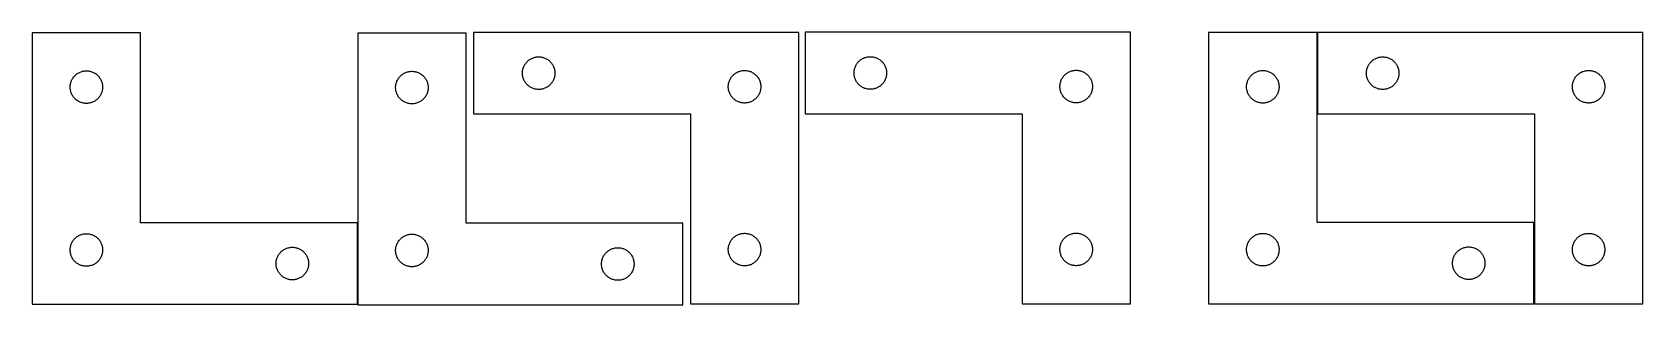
# Model space of a CAD drawing. Header units: millimetres. Extents: x 7 to 1493, y 7 to 257.
import ezdxf

# ---------------------------------------------------------------- set-up
doc = ezdxf.new("R2010")
doc.units = ezdxf.units.MM
doc.layers.add('CUT', color=7, linetype='CONTINUOUS', true_color=0x000000)

msp = doc.modelspace()

# ---------------------------------------------------------------- linework, layer by layer
at = {"layer": 'CUT'}
for p, q in [((106.690368, 256.993714), (6.690368, 256.993714)), ((6.690368, 256.993714), (6.690368, 6.993714)), ((106.690368, 81.993714), (106.690368, 256.993714)), ((407.020202, 256.564515), (307.020202, 256.564515)), ((307.020202, 256.564515), (307.020202, 6.564515)), ((407.020202, 81.564515), (407.020202, 256.564515)), ((713.986322, 257.348212), (413.986322, 257.348212)), ((413.986322, 257.348212), (413.986322, 182.348212)), ((713.986322, 7.348212), (713.986322, 257.348212)), ((1019.990839, 257.497138), (719.990839, 257.497138)), ((719.990839, 257.497138), (719.990839, 182.497138)), ((1019.990839, 7.497138), (1019.990839, 257.497138)), ((1192.186431, 257.294984), (1092.186431, 257.294984)), ((1092.186431, 257.294984), (1092.186431, 7.294984)), ((1192.186431, 82.294984), (1192.186431, 257.294984)), ((1492.781725, 257.324286), (1192.781725, 257.324286)), ((1192.781725, 257.324286), (1192.781725, 182.324286)), ((1492.781725, 7.324286), (1492.781725, 257.324286)), ((459.165004, 222.156571), (459.303487, 222.916493)), ((459.303487, 222.916493), (459.480906, 223.668279)), ((459.480906, 223.668279), (459.696791, 224.409935)), ((459.696791, 224.409935), (459.95057, 225.139493)), ((459.95057, 225.139493), (460.241569, 225.855021)), ((460.241569, 225.855021), (460.569016, 226.554619)), ((460.569016, 226.554619), (460.932043, 227.236433)), ((460.932043, 227.236433), (461.329689, 227.898655)), ((461.329689, 227.898655), (461.760897, 228.539529)), ((461.760897, 228.539529), (462.224525, 229.157354)), ((462.224525, 229.157354), (462.719343, 229.750494)), ((462.719343, 229.750494), (463.244039, 230.317375)), ((463.244039, 230.317375), (463.797222, 230.856493)), ((463.797222, 230.856493), (464.377424, 231.366419)), ((464.377424, 231.366419), (464.983108, 231.845801)), ((464.983108, 231.845801), (465.612666, 232.293367)), ((465.612666, 232.293367), (466.26443, 232.707932)), ((466.26443, 232.707932), (466.936671, 233.088394)), ((466.936671, 233.088394), (467.627606, 233.433746)), ((467.627606, 233.433746), (468.335404, 233.743072)), ((468.335404, 233.743072), (469.058186, 234.015551)), ((469.058186, 234.015551), (469.794038, 234.25046)), ((469.794038, 234.25046), (470.541006, 234.447178)), ((470.541006, 234.447178), (471.297111, 234.605181)), ((471.297111, 234.605181), (472.060347, 234.724052)), ((472.060347, 234.724052), (472.82869, 234.803475)), ((472.82869, 234.803475), (473.600103, 234.843239)), ((473.600103, 234.843239), (474.372541, 234.843239)), ((474.372541, 234.843239), (475.143954, 234.803475)), ((475.143954, 234.803475), (475.912297, 234.724052)), ((475.912297, 234.724052), (476.675533, 234.605181)), ((476.675533, 234.605181), (477.431638, 234.447178)), ((477.431638, 234.447178), (478.178607, 234.25046)), ((478.178607, 234.25046), (478.914458, 234.015551)), ((478.914458, 234.015551), (479.637241, 233.743072)), ((479.637241, 233.743072), (480.345038, 233.433746)), ((480.345038, 233.433746), (481.035973, 233.088394)), ((481.035973, 233.088394), (481.708214, 232.707932)), ((481.708214, 232.707932), (482.359978, 232.293367)), ((482.359978, 232.293367), (482.989536, 231.845801)), ((482.989536, 231.845801), (483.59522, 231.366419)), ((483.59522, 231.366419), (484.175422, 230.856493)), ((484.175422, 230.856493), (484.728605, 230.317375)), ((484.728605, 230.317375), (485.253301, 229.750494)), ((485.253301, 229.750494), (485.748119, 229.157354)), ((485.748119, 229.157354), (486.211747, 228.539529)), ((486.211747, 228.539529), (486.642956, 227.898655)), ((486.642956, 227.898655), (487.040601, 227.236433)), ((487.040601, 227.236433), (487.403628, 226.554619)), ((487.403628, 226.554619), (487.731076, 225.855021)), ((487.731076, 225.855021), (488.022074, 225.139493)), ((488.022074, 225.139493), (488.275853, 224.409935)), ((488.275853, 224.409935), (488.491738, 223.668279)), ((488.491738, 223.668279), (488.669157, 222.916493)), ((488.669157, 222.916493), (488.807641, 222.156571)), ((765.16952, 222.305497), (765.308003, 223.065419)), ((765.308003, 223.065419), (765.485423, 223.817205)), ((765.485423, 223.817205), (765.701308, 224.55886)), ((765.701308, 224.55886), (765.955086, 225.288419)), ((765.955086, 225.288419), (766.246085, 226.003947)), ((766.246085, 226.003947), (766.573532, 226.703545)), ((766.573532, 226.703545), (766.93656, 227.385359)), ((766.93656, 227.385359), (767.334205, 228.047581)), ((767.334205, 228.047581), (767.765414, 228.688454)), ((767.765414, 228.688454), (768.229042, 229.30628)), ((768.229042, 229.30628), (768.72386, 229.89942)), ((768.72386, 229.89942), (769.248556, 230.4663)), ((769.248556, 230.4663), (769.801739, 231.005418)), ((769.801739, 231.005418), (770.381941, 231.515345)), ((770.381941, 231.515345), (770.987625, 231.994727)), ((770.987625, 231.994727), (771.617183, 232.442293)), ((771.617183, 232.442293), (772.268947, 232.856857)), ((772.268947, 232.856857), (772.941188, 233.23732)), ((772.941188, 233.23732), (773.632123, 233.582672)), ((773.632123, 233.582672), (774.33992, 233.891998)), ((774.33992, 233.891998), (775.062703, 234.164476)), ((775.062703, 234.164476), (775.798554, 234.399386)), ((775.798554, 234.399386), (776.545523, 234.596104)), ((776.545523, 234.596104), (777.301627, 234.754107)), ((777.301627, 234.754107), (778.064863, 234.872978)), ((778.064863, 234.872978), (778.833207, 234.952401)), ((778.833207, 234.952401), (779.60462, 234.992165)), ((779.60462, 234.992165), (780.377057, 234.992165)), ((780.377057, 234.992165), (781.148471, 234.952401)), ((781.148471, 234.952401), (781.916814, 234.872978)), ((781.916814, 234.872978), (782.68005, 234.754107)), ((782.68005, 234.754107), (783.436155, 234.596104)), ((783.436155, 234.596104), (784.183123, 234.399386)), ((784.183123, 234.399386), (784.918974, 234.164476)), ((784.918974, 234.164476), (785.641757, 233.891998)), ((785.641757, 233.891998), (786.349555, 233.582672)), ((786.349555, 233.582672), (787.04049, 233.23732)), ((787.04049, 233.23732), (787.712731, 232.856857)), ((787.712731, 232.856857), (788.364495, 232.442293)), ((788.364495, 232.442293), (788.994053, 231.994727)), ((788.994053, 231.994727), (789.599736, 231.515345)), ((789.599736, 231.515345), (790.179939, 231.005418)), ((790.179939, 231.005418), (790.733122, 230.4663)), ((790.733122, 230.4663), (791.257818, 229.89942)), ((791.257818, 229.89942), (791.752636, 229.30628)), ((791.752636, 229.30628), (792.216264, 228.688454)), ((792.216264, 228.688454), (792.647472, 228.047581)), ((792.647472, 228.047581), (793.045117, 227.385359)), ((793.045117, 227.385359), (793.408145, 226.703545)), ((793.408145, 226.703545), (793.735592, 226.003947)), ((793.735592, 226.003947), (794.026591, 225.288419)), ((794.026591, 225.288419), (794.280369, 224.55886)), ((794.280369, 224.55886), (794.496255, 223.817205)), ((794.496255, 223.817205), (794.673674, 223.065419)), ((794.673674, 223.065419), (794.812157, 222.305497)), ((1238.098889, 222.892567), (1238.276309, 223.644353)), ((1238.276309, 223.644353), (1238.492194, 224.386009)), ((1238.492194, 224.386009), (1238.745972, 225.115568)), ((1238.745972, 225.115568), (1239.036971, 225.831095)), ((1239.036971, 225.831095), (1239.364418, 226.530693)), ((1239.364418, 226.530693), (1239.727446, 227.212507)), ((1239.727446, 227.212507), (1240.125091, 227.874729)), ((1240.125091, 227.874729), (1240.5563, 228.515603)), ((1240.5563, 228.515603), (1241.019928, 229.133429)), ((1241.019928, 229.133429), (1241.514746, 229.726568)), ((1241.514746, 229.726568), (1242.039442, 230.293449)), ((1242.039442, 230.293449), (1242.592625, 230.832567)), ((1242.592625, 230.832567), (1243.172827, 231.342493)), ((1243.172827, 231.342493), (1243.77851, 231.821875)), ((1243.77851, 231.821875), (1244.408069, 232.269442)), ((1244.408069, 232.269442), (1245.059833, 232.684006)), ((1245.059833, 232.684006), (1245.732073, 233.064468)), ((1245.732073, 233.064468), (1246.423009, 233.40982)), ((1246.423009, 233.40982), (1247.130806, 233.719146)), ((1247.130806, 233.719146), (1247.853589, 233.991625)), ((1247.853589, 233.991625), (1248.58944, 234.226535)), ((1248.58944, 234.226535), (1249.336409, 234.423252)), ((1249.336409, 234.423252), (1250.092513, 234.581256)), ((1250.092513, 234.581256), (1250.855749, 234.700127)), ((1250.855749, 234.700127), (1251.624093, 234.779549)), ((1251.624093, 234.779549), (1252.395506, 234.819313)), ((1252.395506, 234.819313), (1253.167943, 234.819313)), ((1253.167943, 234.819313), (1253.939357, 234.779549)), ((1253.939357, 234.779549), (1254.7077, 234.700127)), ((1254.7077, 234.700127), (1255.470936, 234.581256)), ((1255.470936, 234.581256), (1256.227041, 234.423252)), ((1256.227041, 234.423252), (1256.974009, 234.226535)), ((1256.974009, 234.226535), (1257.70986, 233.991625)), ((1257.70986, 233.991625), (1258.432643, 233.719146)), ((1258.432643, 233.719146), (1259.14044, 233.40982)), ((1259.14044, 233.40982), (1259.831376, 233.064468)), ((1259.831376, 233.064468), (1260.503617, 232.684006)), ((1260.503617, 232.684006), (1261.15538, 232.269442)), ((1261.15538, 232.269442), (1261.784939, 231.821875)), ((1261.784939, 231.821875), (1262.390622, 231.342493)), ((1262.390622, 231.342493), (1262.970825, 230.832567)), ((1262.970825, 230.832567), (1263.524007, 230.293449)), ((1263.524007, 230.293449), (1264.048704, 229.726568)), ((1264.048704, 229.726568), (1264.543522, 229.133429)), ((1264.543522, 229.133429), (1265.00715, 228.515603)), ((1265.00715, 228.515603), (1265.438358, 227.874729)), ((1265.438358, 227.874729), (1265.836003, 227.212507)), ((1265.836003, 227.212507), (1266.199031, 226.530693)), ((1266.199031, 226.530693), (1266.526478, 225.831095)), ((1266.526478, 225.831095), (1266.817477, 225.115568)), ((1266.817477, 225.115568), (1267.071255, 224.386009)), ((1267.071255, 224.386009), (1267.287141, 223.644353)), ((1267.287141, 223.644353), (1267.46456, 222.892567)), ((41.710256, 207.765895), (41.76987, 208.536029)), ((41.76987, 208.536029), (41.869049, 209.302073)), ((41.869049, 209.302073), (42.007532, 210.061995)), ((42.007532, 210.061995), (42.184952, 210.813781)), ((42.184952, 210.813781), (42.400837, 211.555437)), ((42.400837, 211.555437), (42.654615, 212.284995)), ((42.654615, 212.284995), (42.945614, 213.000523)), ((42.945614, 213.000523), (43.273062, 213.700121)), ((43.273062, 213.700121), (43.636089, 214.381935)), ((43.636089, 214.381935), (44.033734, 215.044157)), ((44.033734, 215.044157), (44.464943, 215.685031)), ((44.464943, 215.685031), (44.928571, 216.302856)), ((44.928571, 216.302856), (45.423389, 216.895996)), ((45.423389, 216.895996), (45.948085, 217.462876)), ((45.948085, 217.462876), (46.501268, 218.001995)), ((46.501268, 218.001995), (47.08147, 218.511921)), ((47.08147, 218.511921), (47.687154, 218.991303)), ((47.687154, 218.991303), (48.316712, 219.438869)), ((48.316712, 219.438869), (48.968476, 219.853434)), ((48.968476, 219.853434), (49.640717, 220.233896)), ((49.640717, 220.233896), (50.331652, 220.579248)), ((50.331652, 220.579248), (51.039449, 220.888574)), ((51.039449, 220.888574), (51.762232, 221.161053)), ((51.762232, 221.161053), (52.498083, 221.395962)), ((52.498083, 221.395962), (53.245052, 221.59268)), ((53.245052, 221.59268), (54.001156, 221.750683)), ((54.001156, 221.750683), (54.764392, 221.869554)), ((54.764392, 221.869554), (55.532736, 221.948977)), ((55.532736, 221.948977), (56.304149, 221.988741)), ((56.304149, 221.988741), (57.076586, 221.988741)), ((57.076586, 221.988741), (57.848, 221.948977)), ((57.848, 221.948977), (58.616343, 221.869554)), ((58.616343, 221.869554), (59.379579, 221.750683)), ((59.379579, 221.750683), (60.135684, 221.59268)), ((60.135684, 221.59268), (60.882652, 221.395962)), ((60.882652, 221.395962), (61.618503, 221.161053)), ((61.618503, 221.161053), (62.341286, 220.888574)), ((62.341286, 220.888574), (63.049084, 220.579248)), ((63.049084, 220.579248), (63.740019, 220.233896)), ((63.740019, 220.233896), (64.41226, 219.853434)), ((64.41226, 219.853434), (65.064024, 219.438869)), ((65.064024, 219.438869), (65.693582, 218.991303)), ((65.693582, 218.991303), (66.299265, 218.511921)), ((66.299265, 218.511921), (66.879468, 218.001995)), ((66.879468, 218.001995), (67.432651, 217.462876)), ((67.432651, 217.462876), (67.957347, 216.895996)), ((67.957347, 216.895996), (68.452165, 216.302856)), ((68.452165, 216.302856), (68.915793, 215.685031)), ((68.915793, 215.685031), (69.347001, 215.044157)), ((69.347001, 215.044157), (69.744646, 214.381935)), ((69.744646, 214.381935), (70.107674, 213.700121)), ((70.107674, 213.700121), (70.435121, 213.000523)), ((70.435121, 213.000523), (70.72612, 212.284995)), ((70.72612, 212.284995), (70.979898, 211.555437)), ((70.979898, 211.555437), (71.195784, 210.813781)), ((71.195784, 210.813781), (71.373203, 210.061995)), ((71.373203, 210.061995), (71.511686, 209.302073)), ((71.511686, 209.302073), (71.610866, 208.536029)), ((71.610866, 208.536029), (71.670479, 207.765895)), ((342.04009, 207.336696), (342.099704, 208.10683)), ((342.099704, 208.10683), (342.198883, 208.872874)), ((342.198883, 208.872874), (342.337366, 209.632796)), ((342.337366, 209.632796), (342.514786, 210.384582)), ((342.514786, 210.384582), (342.730671, 211.126237)), ((342.730671, 211.126237), (342.984449, 211.855796)), ((342.984449, 211.855796), (343.275448, 212.571323)), ((343.275448, 212.571323), (343.602896, 213.270922)), ((343.602896, 213.270922), (343.965923, 213.952736)), ((343.965923, 213.952736), (344.363568, 214.614958)), ((344.363568, 214.614958), (344.794777, 215.255831)), ((344.794777, 215.255831), (345.258405, 215.873657)), ((345.258405, 215.873657), (345.753223, 216.466797)), ((345.753223, 216.466797), (346.277919, 217.033677)), ((346.277919, 217.033677), (346.831102, 217.572795)), ((346.831102, 217.572795), (347.411304, 218.082722)), ((347.411304, 218.082722), (348.016988, 218.562104)), ((348.016988, 218.562104), (348.646546, 219.00967)), ((348.646546, 219.00967), (349.29831, 219.424234)), ((349.29831, 219.424234), (349.970551, 219.804697)), ((349.970551, 219.804697), (350.661486, 220.150049)), ((350.661486, 220.150049), (351.369283, 220.459374)), ((351.369283, 220.459374), (352.092066, 220.731853)), ((352.092066, 220.731853), (352.827917, 220.966763)), ((352.827917, 220.966763), (353.574886, 221.16348)), ((353.574886, 221.16348), (354.33099, 221.321484)), ((354.33099, 221.321484), (355.094226, 221.440355)), ((355.094226, 221.440355), (355.86257, 221.519778)), ((355.86257, 221.519778), (356.633983, 221.559542)), ((356.633983, 221.559542), (357.40642, 221.559542)), ((357.40642, 221.559542), (358.177834, 221.519778)), ((358.177834, 221.519778), (358.946177, 221.440355)), ((358.946177, 221.440355), (359.709413, 221.321484)), ((359.709413, 221.321484), (360.465518, 221.16348)), ((360.465518, 221.16348), (361.212486, 220.966763)), ((361.212486, 220.966763), (361.948337, 220.731853)), ((361.948337, 220.731853), (362.67112, 220.459374)), ((362.67112, 220.459374), (363.378918, 220.150049)), ((363.378918, 220.150049), (364.069853, 219.804697)), ((364.069853, 219.804697), (364.742094, 219.424234)), ((364.742094, 219.424234), (365.393858, 219.00967)), ((365.393858, 219.00967), (366.023416, 218.562104)), ((366.023416, 218.562104), (366.629099, 218.082722)), ((366.629099, 218.082722), (367.209302, 217.572795)), ((367.209302, 217.572795), (367.762485, 217.033677)), ((367.762485, 217.033677), (368.287181, 216.466797)), ((368.287181, 216.466797), (368.781999, 215.873657)), ((368.781999, 215.873657), (369.245627, 215.255831)), ((369.245627, 215.255831), (369.676835, 214.614958)), ((369.676835, 214.614958), (370.07448, 213.952736)), ((370.07448, 213.952736), (370.437508, 213.270922)), ((370.437508, 213.270922), (370.764955, 212.571323)), ((370.764955, 212.571323), (371.055954, 211.855796)), ((371.055954, 211.855796), (371.309732, 211.126237)), ((371.309732, 211.126237), (371.525618, 210.384582)), ((371.525618, 210.384582), (371.703037, 209.632796)), ((371.703037, 209.632796), (371.84152, 208.872874)), ((371.84152, 208.872874), (371.9407, 208.10683)), ((371.9407, 208.10683), (372.000313, 207.336696)), ((458.986322, 219.848212), (459.006211, 220.620394)), ((459.006211, 219.076031), (458.986322, 219.848212)), ((459.006211, 220.620394), (459.065824, 221.390527)), ((459.065824, 218.305897), (459.006211, 219.076031)), ((459.065824, 221.390527), (459.165004, 222.156571)), ((459.165004, 217.539854), (459.065824, 218.305897)), ((459.303487, 216.779931), (459.165004, 217.539854)), ((459.480906, 216.028145), (459.303487, 216.779931)), ((459.696791, 215.28649), (459.480906, 216.028145)), ((459.95057, 214.556931), (459.696791, 215.28649)), ((460.241569, 213.841404), (459.95057, 214.556931)), ((460.569016, 213.141805), (460.241569, 213.841404)), ((460.932043, 212.459991), (460.569016, 213.141805)), ((461.329689, 211.797769), (460.932043, 212.459991)), ((461.760897, 211.156896), (461.329689, 211.797769)), ((462.224525, 210.53907), (461.760897, 211.156896)), ((462.719343, 209.94593), (462.224525, 210.53907)), ((463.244039, 209.37905), (462.719343, 209.94593)), ((463.797222, 208.839932), (463.244039, 209.37905)), ((464.377424, 208.330006), (463.797222, 208.839932)), ((464.983108, 207.850624), (464.377424, 208.330006)), ((483.59522, 208.330006), (482.989536, 207.850624)), ((484.175422, 208.839932), (483.59522, 208.330006)), ((484.728605, 209.37905), (484.175422, 208.839932)), ((485.253301, 209.94593), (484.728605, 209.37905)), ((485.748119, 210.53907), (485.253301, 209.94593)), ((486.211747, 211.156896), (485.748119, 210.53907)), ((486.642956, 211.797769), (486.211747, 211.156896)), ((487.040601, 212.459991), (486.642956, 211.797769)), ((487.403628, 213.141805), (487.040601, 212.459991)), ((487.731076, 213.841404), (487.403628, 213.141805)), ((488.022074, 214.556931), (487.731076, 213.841404)), ((488.275853, 215.28649), (488.022074, 214.556931)), ((488.491738, 216.028145), (488.275853, 215.28649)), ((488.669157, 216.779931), (488.491738, 216.028145)), ((488.807641, 217.539854), (488.669157, 216.779931)), ((488.807641, 222.156571), (488.90682, 221.390527)), ((488.90682, 218.305897), (488.807641, 217.539854)), ((488.90682, 221.390527), (488.966433, 220.620394)), ((488.966433, 219.076031), (488.90682, 218.305897)), ((488.966433, 220.620394), (488.986322, 219.848212)), ((488.986322, 219.848212), (488.966433, 219.076031)), ((648.986322, 207.348212), (649.006211, 208.120394)), ((649.006211, 208.120394), (649.065824, 208.890527)), ((649.065824, 208.890527), (649.165004, 209.656571)), ((649.165004, 209.656571), (649.303487, 210.416493)), ((649.303487, 210.416493), (649.480906, 211.168279)), ((649.480906, 211.168279), (649.696791, 211.909935)), ((649.696791, 211.909935), (649.95057, 212.639493)), ((649.95057, 212.639493), (650.241569, 213.355021)), ((650.241569, 213.355021), (650.569016, 214.054619)), ((650.569016, 214.054619), (650.932043, 214.736433)), ((650.932043, 214.736433), (651.329689, 215.398655)), ((651.329689, 215.398655), (651.760897, 216.039529)), ((651.760897, 216.039529), (652.224525, 216.657354)), ((652.224525, 216.657354), (652.719343, 217.250494)), ((652.719343, 217.250494), (653.244039, 217.817375)), ((653.244039, 217.817375), (653.797222, 218.356493)), ((653.797222, 218.356493), (654.377424, 218.866419)), ((654.377424, 218.866419), (654.983108, 219.345801)), ((654.983108, 219.345801), (655.612666, 219.793367)), ((655.612666, 219.793367), (656.26443, 220.207932)), ((656.26443, 220.207932), (656.936671, 220.588394)), ((656.936671, 220.588394), (657.627606, 220.933746)), ((657.627606, 220.933746), (658.335404, 221.243072)), ((658.335404, 221.243072), (659.058186, 221.515551)), ((659.058186, 221.515551), (659.794038, 221.75046)), ((659.794038, 221.75046), (660.541006, 221.947178)), ((660.541006, 221.947178), (661.297111, 222.105181)), ((661.297111, 222.105181), (662.060347, 222.224052)), ((662.060347, 222.224052), (662.82869, 222.303475)), ((662.82869, 222.303475), (663.600103, 222.343239)), ((663.600103, 222.343239), (664.372541, 222.343239)), ((664.372541, 222.343239), (665.143954, 222.303475)), ((665.143954, 222.303475), (665.912297, 222.224052)), ((665.912297, 222.224052), (666.675533, 222.105181)), ((666.675533, 222.105181), (667.431638, 221.947178)), ((667.431638, 221.947178), (668.178607, 221.75046)), ((668.178607, 221.75046), (668.914458, 221.515551)), ((668.914458, 221.515551), (669.637241, 221.243072)), ((669.637241, 221.243072), (670.345038, 220.933746)), ((670.345038, 220.933746), (671.035973, 220.588394)), ((671.035973, 220.588394), (671.708214, 220.207932)), ((671.708214, 220.207932), (672.359978, 219.793367)), ((672.359978, 219.793367), (672.989536, 219.345801)), ((672.989536, 219.345801), (673.59522, 218.866419)), ((673.59522, 218.866419), (674.175422, 218.356493)), ((674.175422, 218.356493), (674.728605, 217.817375)), ((674.728605, 217.817375), (675.253301, 217.250494)), ((675.253301, 217.250494), (675.748119, 216.657354)), ((675.748119, 216.657354), (676.211747, 216.039529)), ((676.211747, 216.039529), (676.642956, 215.398655)), ((676.642956, 215.398655), (677.040601, 214.736433)), ((677.040601, 214.736433), (677.403628, 214.054619)), ((677.403628, 214.054619), (677.731076, 213.355021)), ((677.731076, 213.355021), (678.022074, 212.639493)), ((678.022074, 212.639493), (678.275853, 211.909935)), ((678.275853, 211.909935), (678.491738, 211.168279)), ((678.491738, 211.168279), (678.669157, 210.416493)), ((678.669157, 210.416493), (678.807641, 209.656571)), ((678.807641, 209.656571), (678.90682, 208.890527)), ((678.90682, 208.890527), (678.966433, 208.120394)), ((678.966433, 208.120394), (678.986322, 207.348212)), ((764.990839, 219.997138), (765.010727, 220.769319)), ((765.010727, 219.224957), (764.990839, 219.997138)), ((765.010727, 220.769319), (765.070341, 221.539453)), ((765.070341, 218.454823), (765.010727, 219.224957)), ((765.070341, 221.539453), (765.16952, 222.305497)), ((765.16952, 217.688779), (765.070341, 218.454823)), ((765.308003, 216.928857), (765.16952, 217.688779)), ((765.485423, 216.177071), (765.308003, 216.928857)), ((765.701308, 215.435415), (765.485423, 216.177071)), ((765.955086, 214.705857), (765.701308, 215.435415)), ((766.246085, 213.990329), (765.955086, 214.705857)), ((766.573532, 213.290731), (766.246085, 213.990329)), ((766.93656, 212.608917), (766.573532, 213.290731)), ((767.334205, 211.946695), (766.93656, 212.608917)), ((767.765414, 211.305822), (767.334205, 211.946695)), ((768.229042, 210.687996), (767.765414, 211.305822)), ((768.72386, 210.094856), (768.229042, 210.687996)), ((769.248556, 209.527976), (768.72386, 210.094856)), ((769.801739, 208.988857), (769.248556, 209.527976)), ((770.381941, 208.478931), (769.801739, 208.988857)), ((770.987625, 207.999549), (770.381941, 208.478931)), ((789.599736, 208.478931), (788.994053, 207.999549)), ((790.179939, 208.988857), (789.599736, 208.478931)), ((790.733122, 209.527976), (790.179939, 208.988857)), ((791.257818, 210.094856), (790.733122, 209.527976)), ((791.752636, 210.687996), (791.257818, 210.094856)), ((792.216264, 211.305822), (791.752636, 210.687996)), ((792.647472, 211.946695), (792.216264, 211.305822)), ((793.045117, 212.608917), (792.647472, 211.946695)), ((793.408145, 213.290731), (793.045117, 212.608917)), ((793.735592, 213.990329), (793.408145, 213.290731)), ((794.026591, 214.705857), (793.735592, 213.990329)), ((794.280369, 215.435415), (794.026591, 214.705857)), ((794.496255, 216.177071), (794.280369, 215.435415)), ((794.673674, 216.928857), (794.496255, 216.177071)), ((794.812157, 217.688779), (794.673674, 216.928857)), ((794.812157, 222.305497), (794.911337, 221.539453)), ((794.911337, 218.454823), (794.812157, 217.688779)), ((794.911337, 221.539453), (794.97095, 220.769319)), ((794.97095, 219.224957), (794.911337, 218.454823)), ((794.97095, 220.769319), (794.990839, 219.997138)), ((794.990839, 219.997138), (794.97095, 219.224957)), ((954.990839, 207.497138), (955.010727, 208.269319)), ((955.010727, 208.269319), (955.070341, 209.039453)), ((955.070341, 209.039453), (955.16952, 209.805497)), ((955.16952, 209.805497), (955.308003, 210.565419)), ((955.308003, 210.565419), (955.485423, 211.317205)), ((955.485423, 211.317205), (955.701308, 212.05886)), ((955.701308, 212.05886), (955.955086, 212.788419)), ((955.955086, 212.788419), (956.246085, 213.503947)), ((956.246085, 213.503947), (956.573532, 214.203545)), ((956.573532, 214.203545), (956.93656, 214.885359)), ((956.93656, 214.885359), (957.334205, 215.547581)), ((957.334205, 215.547581), (957.765414, 216.188454)), ((957.765414, 216.188454), (958.229042, 216.80628)), ((958.229042, 216.80628), (958.72386, 217.39942)), ((958.72386, 217.39942), (959.248556, 217.9663)), ((959.248556, 217.9663), (959.801739, 218.505418)), ((959.801739, 218.505418), (960.381941, 219.015345)), ((960.381941, 219.015345), (960.987625, 219.494727)), ((960.987625, 219.494727), (961.617183, 219.942293)), ((961.617183, 219.942293), (962.268947, 220.356857)), ((962.268947, 220.356857), (962.941188, 220.73732)), ((962.941188, 220.73732), (963.632123, 221.082672)), ((963.632123, 221.082672), (964.33992, 221.391998)), ((964.33992, 221.391998), (965.062703, 221.664476)), ((965.062703, 221.664476), (965.798554, 221.899386)), ((965.798554, 221.899386), (966.545523, 222.096104)), ((966.545523, 222.096104), (967.301627, 222.254107)), ((967.301627, 222.254107), (968.064863, 222.372978)), ((968.064863, 222.372978), (968.833207, 222.452401)), ((968.833207, 222.452401), (969.60462, 222.492165)), ((969.60462, 222.492165), (970.377057, 222.492165)), ((970.377057, 222.492165), (971.148471, 222.452401)), ((971.148471, 222.452401), (971.916814, 222.372978)), ((971.916814, 222.372978), (972.68005, 222.254107)), ((972.68005, 222.254107), (973.436155, 222.096104)), ((973.436155, 222.096104), (974.183123, 221.899386)), ((974.183123, 221.899386), (974.918974, 221.664476)), ((974.918974, 221.664476), (975.641757, 221.391998)), ((975.641757, 221.391998), (976.349555, 221.082672)), ((976.349555, 221.082672), (977.04049, 220.73732)), ((977.04049, 220.73732), (977.712731, 220.356857)), ((977.712731, 220.356857), (978.364495, 219.942293)), ((978.364495, 219.942293), (978.994053, 219.494727)), ((978.994053, 219.494727), (979.599736, 219.015345)), ((979.599736, 219.015345), (980.179939, 218.505418)), ((980.179939, 218.505418), (980.733122, 217.9663)), ((980.733122, 217.9663), (981.257818, 217.39942)), ((981.257818, 217.39942), (981.752636, 216.80628)), ((981.752636, 216.80628), (982.216264, 216.188454)), ((982.216264, 216.188454), (982.647472, 215.547581)), ((982.647472, 215.547581), (983.045117, 214.885359)), ((983.045117, 214.885359), (983.408145, 214.203545)), ((983.408145, 214.203545), (983.735592, 213.503947)), ((983.735592, 213.503947), (984.026591, 212.788419)), ((984.026591, 212.788419), (984.280369, 212.05886)), ((984.280369, 212.05886), (984.496255, 211.317205)), ((984.496255, 211.317205), (984.673674, 210.565419)), ((984.673674, 210.565419), (984.812157, 209.805497)), ((984.812157, 209.805497), (984.911337, 209.039453)), ((984.911337, 209.039453), (984.97095, 208.269319)), ((984.97095, 208.269319), (984.990839, 207.497138)), ((1127.186431, 207.294984), (1127.20632, 208.067165)), ((1127.20632, 208.067165), (1127.265933, 208.837299)), ((1127.265933, 208.837299), (1127.365113, 209.603342)), ((1127.365113, 209.603342), (1127.503596, 210.363265)), ((1127.503596, 210.363265), (1127.681015, 211.11505)), ((1127.681015, 211.11505), (1127.8969, 211.856706)), ((1127.8969, 211.856706), (1128.150679, 212.586265)), ((1128.150679, 212.586265), (1128.441677, 213.301792)), ((1128.441677, 213.301792), (1128.769125, 214.001391)), ((1128.769125, 214.001391), (1129.132152, 214.683205)), ((1129.132152, 214.683205), (1129.529798, 215.345427)), ((1129.529798, 215.345427), (1129.961006, 215.9863)), ((1129.961006, 215.9863), (1130.424634, 216.604126)), ((1130.424634, 216.604126), (1130.919452, 217.197265)), ((1130.919452, 217.197265), (1131.444148, 217.764146)), ((1131.444148, 217.764146), (1131.997331, 218.303264)), ((1131.997331, 218.303264), (1132.577533, 218.81319)), ((1132.577533, 218.81319), (1133.183217, 219.292572)), ((1133.183217, 219.292572), (1133.812775, 219.740139)), ((1133.812775, 219.740139), (1134.464539, 220.154703)), ((1134.464539, 220.154703), (1135.13678, 220.535166)), ((1135.13678, 220.535166), (1135.827715, 220.880518)), ((1135.827715, 220.880518), (1136.535513, 221.189843)), ((1136.535513, 221.189843), (1137.258295, 221.462322)), ((1137.258295, 221.462322), (1137.994146, 221.697232)), ((1137.994146, 221.697232), (1138.741115, 221.893949)), ((1138.741115, 221.893949), (1139.49722, 222.051953)), ((1139.49722, 222.051953), (1140.260456, 222.170824)), ((1140.260456, 222.170824), (1141.028799, 222.250247)), ((1141.028799, 222.250247), (1141.800212, 222.290011)), ((1141.800212, 222.290011), (1142.57265, 222.290011)), ((1142.57265, 222.290011), (1143.344063, 222.250247)), ((1143.344063, 222.250247), (1144.112406, 222.170824)), ((1144.112406, 222.170824), (1144.875642, 222.051953)), ((1144.875642, 222.051953), (1145.631747, 221.893949)), ((1145.631747, 221.893949), (1146.378716, 221.697232)), ((1146.378716, 221.697232), (1147.114567, 221.462322)), ((1147.114567, 221.462322), (1147.837349, 221.189843)), ((1147.837349, 221.189843), (1148.545147, 220.880518)), ((1148.545147, 220.880518), (1149.236082, 220.535166)), ((1149.236082, 220.535166), (1149.908323, 220.154703)), ((1149.908323, 220.154703), (1150.560087, 219.740139)), ((1150.560087, 219.740139), (1151.189645, 219.292572)), ((1151.189645, 219.292572), (1151.795329, 218.81319)), ((1151.795329, 218.81319), (1152.375531, 218.303264)), ((1152.375531, 218.303264), (1152.928714, 217.764146)), ((1152.928714, 217.764146), (1153.45341, 217.197265)), ((1153.45341, 217.197265), (1153.948228, 216.604126)), ((1153.948228, 216.604126), (1154.411856, 215.9863)), ((1154.411856, 215.9863), (1154.843064, 215.345427)), ((1154.843064, 215.345427), (1155.24071, 214.683205)), ((1155.24071, 214.683205), (1155.603737, 214.001391)), ((1155.603737, 214.001391), (1155.931185, 213.301792)), ((1155.931185, 213.301792), (1156.222183, 212.586265)), ((1156.222183, 212.586265), (1156.475962, 211.856706)), ((1156.475962, 211.856706), (1156.691847, 211.11505)), ((1156.691847, 211.11505), (1156.869266, 210.363265)), ((1156.869266, 210.363265), (1157.007749, 209.603342)), ((1157.007749, 209.603342), (1157.106929, 208.837299)), ((1157.106929, 208.837299), (1157.166542, 208.067165)), ((1157.166542, 208.067165), (1157.186431, 207.294984)), ((1237.781725, 219.824286), (1237.801613, 220.596468)), ((1237.801613, 219.052105), (1237.781725, 219.824286)), ((1237.801613, 220.596468), (1237.861227, 221.366601)), ((1237.861227, 218.281971), (1237.801613, 219.052105)), ((1237.861227, 221.366601), (1237.960406, 222.132645)), ((1237.960406, 217.515928), (1237.861227, 218.281971)), ((1237.960406, 222.132645), (1238.098889, 222.892567)), ((1238.098889, 216.756005), (1237.960406, 217.515928)), ((1238.276309, 216.00422), (1238.098889, 216.756005)), ((1238.492194, 215.262564), (1238.276309, 216.00422)), ((1238.745972, 214.533005), (1238.492194, 215.262564)), ((1239.036971, 213.817478), (1238.745972, 214.533005)), ((1239.364418, 213.11788), (1239.036971, 213.817478)), ((1239.727446, 212.436065), (1239.364418, 213.11788)), ((1240.125091, 211.773844), (1239.727446, 212.436065)), ((1240.5563, 211.13297), (1240.125091, 211.773844)), ((1241.019928, 210.515144), (1240.5563, 211.13297)), ((1241.514746, 209.922005), (1241.019928, 210.515144)), ((1242.039442, 209.355124), (1241.514746, 209.922005)), ((1242.592625, 208.816006), (1242.039442, 209.355124)), ((1243.172827, 208.30608), (1242.592625, 208.816006)), ((1243.77851, 207.826698), (1243.172827, 208.30608)), ((1262.390622, 208.30608), (1261.784939, 207.826698)), ((1262.970825, 208.816006), (1262.390622, 208.30608)), ((1263.524007, 209.355124), (1262.970825, 208.816006)), ((1264.048704, 209.922005), (1263.524007, 209.355124)), ((1264.543522, 210.515144), (1264.048704, 209.922005)), ((1265.00715, 211.13297), (1264.543522, 210.515144)), ((1265.438358, 211.773844), (1265.00715, 211.13297)), ((1265.836003, 212.436065), (1265.438358, 211.773844)), ((1266.199031, 213.11788), (1265.836003, 212.436065)), ((1266.526478, 213.817478), (1266.199031, 213.11788)), ((1266.817477, 214.533005), (1266.526478, 213.817478)), ((1267.071255, 215.262564), (1266.817477, 214.533005)), ((1267.287141, 216.00422), (1267.071255, 215.262564)), ((1267.46456, 216.756005), (1267.287141, 216.00422)), ((1267.46456, 222.892567), (1267.603043, 222.132645)), ((1267.603043, 217.515928), (1267.46456, 216.756005)), ((1267.603043, 222.132645), (1267.702223, 221.366601)), ((1267.702223, 218.281971), (1267.603043, 217.515928)), ((1267.702223, 221.366601), (1267.761836, 220.596468)), ((1267.761836, 219.052105), (1267.702223, 218.281971)), ((1267.761836, 220.596468), (1267.781725, 219.824286)), ((1267.781725, 219.824286), (1267.761836, 219.052105)), ((1427.781725, 207.324286), (1427.801613, 208.096468)), ((1427.801613, 208.096468), (1427.861227, 208.866601)), ((1427.861227, 208.866601), (1427.960406, 209.632645)), ((1427.960406, 209.632645), (1428.098889, 210.392567)), ((1428.098889, 210.392567), (1428.276309, 211.144353)), ((1428.276309, 211.144353), (1428.492194, 211.886009)), ((1428.492194, 211.886009), (1428.745972, 212.615568)), ((1428.745972, 212.615568), (1429.036971, 213.331095)), ((1429.036971, 213.331095), (1429.364418, 214.030693)), ((1429.364418, 214.030693), (1429.727446, 214.712507)), ((1429.727446, 214.712507), (1430.125091, 215.374729)), ((1430.125091, 215.374729), (1430.5563, 216.015603)), ((1430.5563, 216.015603), (1431.019928, 216.633429)), ((1431.019928, 216.633429), (1431.514746, 217.226568)), ((1431.514746, 217.226568), (1432.039442, 217.793449)), ((1432.039442, 217.793449), (1432.592625, 218.332567)), ((1432.592625, 218.332567), (1433.172827, 218.842493)), ((1433.172827, 218.842493), (1433.77851, 219.321875)), ((1433.77851, 219.321875), (1434.408069, 219.769442)), ((1434.408069, 219.769442), (1435.059833, 220.184006)), ((1435.059833, 220.184006), (1435.732073, 220.564468)), ((1435.732073, 220.564468), (1436.423009, 220.90982)), ((1436.423009, 220.90982), (1437.130806, 221.219146)), ((1437.130806, 221.219146), (1437.853589, 221.491625)), ((1437.853589, 221.491625), (1438.58944, 221.726535)), ((1438.58944, 221.726535), (1439.336409, 221.923252)), ((1439.336409, 221.923252), (1440.092513, 222.081256)), ((1440.092513, 222.081256), (1440.855749, 222.200127)), ((1440.855749, 222.200127), (1441.624093, 222.279549)), ((1441.624093, 222.279549), (1442.395506, 222.319313)), ((1442.395506, 222.319313), (1443.167943, 222.319313)), ((1443.167943, 222.319313), (1443.939357, 222.279549)), ((1443.939357, 222.279549), (1444.7077, 222.200127)), ((1444.7077, 222.200127), (1445.470936, 222.081256)), ((1445.470936, 222.081256), (1446.227041, 221.923252)), ((1446.227041, 221.923252), (1446.974009, 221.726535)), ((1446.974009, 221.726535), (1447.70986, 221.491625)), ((1447.70986, 221.491625), (1448.432643, 221.219146)), ((1448.432643, 221.219146), (1449.14044, 220.90982)), ((1449.14044, 220.90982), (1449.831376, 220.564468)), ((1449.831376, 220.564468), (1450.503617, 220.184006)), ((1450.503617, 220.184006), (1451.15538, 219.769442)), ((1451.15538, 219.769442), (1451.784939, 219.321875)), ((1451.784939, 219.321875), (1452.390622, 218.842493)), ((1452.390622, 218.842493), (1452.970825, 218.332567)), ((1452.970825, 218.332567), (1453.524007, 217.793449)), ((1453.524007, 217.793449), (1454.048704, 217.226568)), ((1454.048704, 217.226568), (1454.543522, 216.633429)), ((1454.543522, 216.633429), (1455.00715, 216.015603)), ((1455.00715, 216.015603), (1455.438358, 215.374729)), ((1455.438358, 215.374729), (1455.836003, 214.712507)), ((1455.836003, 214.712507), (1456.199031, 214.030693)), ((1456.199031, 214.030693), (1456.526478, 213.331095)), ((1456.526478, 213.331095), (1456.817477, 212.615568)), ((1456.817477, 212.615568), (1457.071255, 211.886009)), ((1457.071255, 211.886009), (1457.287141, 211.144353)), ((1457.287141, 211.144353), (1457.46456, 210.392567)), ((1457.46456, 210.392567), (1457.603043, 209.632645)), ((1457.603043, 209.632645), (1457.702223, 208.866601)), ((1457.702223, 208.866601), (1457.761836, 208.096468)), ((1457.761836, 208.096468), (1457.781725, 207.324286)), ((41.690368, 206.993714), (41.710256, 207.765895)), ((41.710256, 206.221533), (41.690368, 206.993714)), ((41.76987, 205.451399), (41.710256, 206.221533)), ((41.869049, 204.685355), (41.76987, 205.451399)), ((42.007532, 203.925433), (41.869049, 204.685355)), ((42.184952, 203.173647), (42.007532, 203.925433)), ((42.400837, 202.431992), (42.184952, 203.173647)), ((42.654615, 201.702433), (42.400837, 202.431992)), ((42.945614, 200.986906), (42.654615, 201.702433)), ((43.273062, 200.287307), (42.945614, 200.986906)), ((43.636089, 199.605493), (43.273062, 200.287307)), ((44.033734, 198.943271), (43.636089, 199.605493)), ((44.464943, 198.302398), (44.033734, 198.943271)), ((44.928571, 197.684572), (44.464943, 198.302398)), ((45.423389, 197.091432), (44.928571, 197.684572)), ((45.948085, 196.524552), (45.423389, 197.091432)), ((46.501268, 195.985434), (45.948085, 196.524552)), ((47.08147, 195.475507), (46.501268, 195.985434)), ((47.687154, 194.996125), (47.08147, 195.475507)), ((48.316712, 194.548559), (47.687154, 194.996125)), ((48.968476, 194.133995), (48.316712, 194.548559)), ((49.640717, 193.753532), (48.968476, 194.133995)), ((50.331652, 193.40818), (49.640717, 193.753532)), ((51.039449, 193.098855), (50.331652, 193.40818)), ((63.049084, 193.40818), (62.341286, 193.098855)), ((63.740019, 193.753532), (63.049084, 193.40818)), ((64.41226, 194.133995), (63.740019, 193.753532)), ((65.064024, 194.548559), (64.41226, 194.133995)), ((65.693582, 194.996125), (65.064024, 194.548559)), ((66.299265, 195.475507), (65.693582, 194.996125)), ((66.879468, 195.985434), (66.299265, 195.475507)), ((67.432651, 196.524552), (66.879468, 195.985434)), ((67.957347, 197.091432), (67.432651, 196.524552)), ((68.452165, 197.684572), (67.957347, 197.091432)), ((68.915793, 198.302398), (68.452165, 197.684572)), ((69.347001, 198.943271), (68.915793, 198.302398)), ((69.744646, 199.605493), (69.347001, 198.943271)), ((70.107674, 200.287307), (69.744646, 199.605493)), ((70.435121, 200.986906), (70.107674, 200.287307)), ((70.72612, 201.702433), (70.435121, 200.986906)), ((70.979898, 202.431992), (70.72612, 201.702433)), ((71.195784, 203.173647), (70.979898, 202.431992)), ((71.373203, 203.925433), (71.195784, 203.173647)), ((71.511686, 204.685355), (71.373203, 203.925433)), ((71.610866, 205.451399), (71.511686, 204.685355)), ((71.670479, 206.221533), (71.610866, 205.451399)), ((71.670479, 207.765895), (71.690368, 206.993714)), ((71.690368, 206.993714), (71.670479, 206.221533)), ((342.020202, 206.564515), (342.04009, 207.336696)), ((342.04009, 205.792334), (342.020202, 206.564515)), ((342.099704, 205.0222), (342.04009, 205.792334)), ((342.198883, 204.256156), (342.099704, 205.0222)), ((342.337366, 203.496234), (342.198883, 204.256156)), ((342.514786, 202.744448), (342.337366, 203.496234)), ((342.730671, 202.002792), (342.514786, 202.744448)), ((342.984449, 201.273234), (342.730671, 202.002792)), ((343.275448, 200.557706), (342.984449, 201.273234)), ((343.602896, 199.858108), (343.275448, 200.557706)), ((343.965923, 199.176294), (343.602896, 199.858108)), ((344.363568, 198.514072), (343.965923, 199.176294)), ((344.794777, 197.873198), (344.363568, 198.514072)), ((345.258405, 197.255373), (344.794777, 197.873198)), ((345.753223, 196.662233), (345.258405, 197.255373)), ((346.277919, 196.095353), (345.753223, 196.662233)), ((346.831102, 195.556234), (346.277919, 196.095353)), ((347.411304, 195.046308), (346.831102, 195.556234)), ((348.016988, 194.566926), (347.411304, 195.046308)), ((348.646546, 194.11936), (348.016988, 194.566926)), ((349.29831, 193.704795), (348.646546, 194.11936)), ((349.970551, 193.324333), (349.29831, 193.704795)), ((350.661486, 192.978981), (349.970551, 193.324333)), ((364.069853, 193.324333), (363.378918, 192.978981)), ((364.742094, 193.704795), (364.069853, 193.324333)), ((365.393858, 194.11936), (364.742094, 193.704795)), ((366.023416, 194.566926), (365.393858, 194.11936)), ((366.629099, 195.046308), (366.023416, 194.566926)), ((367.209302, 195.556234), (366.629099, 195.046308)), ((367.762485, 196.095353), (367.209302, 195.556234)), ((368.287181, 196.662233), (367.762485, 196.095353)), ((368.781999, 197.255373), (368.287181, 196.662233)), ((369.245627, 197.873198), (368.781999, 197.255373)), ((369.676835, 198.514072), (369.245627, 197.873198)), ((370.07448, 199.176294), (369.676835, 198.514072)), ((370.437508, 199.858108), (370.07448, 199.176294)), ((370.764955, 200.557706), (370.437508, 199.858108)), ((371.055954, 201.273234), (370.764955, 200.557706)), ((371.309732, 202.002792), (371.055954, 201.273234)), ((371.525618, 202.744448), (371.309732, 202.002792)), ((371.703037, 203.496234), (371.525618, 202.744448)), ((371.84152, 204.256156), (371.703037, 203.496234)), ((371.9407, 205.0222), (371.84152, 204.256156)), ((372.000313, 205.792334), (371.9407, 205.0222)), ((372.000313, 207.336696), (372.020202, 206.564515)), ((372.020202, 206.564515), (372.000313, 205.792334)), ((465.612666, 207.403057), (464.983108, 207.850624)), ((466.26443, 206.988493), (465.612666, 207.403057)), ((466.936671, 206.60803), (466.26443, 206.988493)), ((467.627606, 206.262678), (466.936671, 206.60803)), ((468.335404, 205.953353), (467.627606, 206.262678)), ((469.058186, 205.680874), (468.335404, 205.953353)), ((469.794038, 205.445964), (469.058186, 205.680874)), ((470.541006, 205.249247), (469.794038, 205.445964)), ((471.297111, 205.091243), (470.541006, 205.249247)), ((472.060347, 204.972372), (471.297111, 205.091243)), ((472.82869, 204.892949), (472.060347, 204.972372)), ((473.600103, 204.853185), (472.82869, 204.892949)), ((474.372541, 204.853185), (473.600103, 204.853185)), ((475.143954, 204.892949), (474.372541, 204.853185)), ((475.912297, 204.972372), (475.143954, 204.892949)), ((476.675533, 205.091243), (475.912297, 204.972372)), ((477.431638, 205.249247), (476.675533, 205.091243)), ((478.178607, 205.445964), (477.431638, 205.249247)), ((478.914458, 205.680874), (478.178607, 205.445964)), ((479.637241, 205.953353), (478.914458, 205.680874)), ((480.345038, 206.262678), (479.637241, 205.953353)), ((481.035973, 206.60803), (480.345038, 206.262678)), ((481.708214, 206.988493), (481.035973, 206.60803)), ((482.359978, 207.403057), (481.708214, 206.988493)), ((482.989536, 207.850624), (482.359978, 207.403057)), ((649.006211, 206.576031), (648.986322, 207.348212)), ((649.065824, 205.805897), (649.006211, 206.576031)), ((649.165004, 205.039854), (649.065824, 205.805897)), ((649.303487, 204.279931), (649.165004, 205.039854)), ((649.480906, 203.528145), (649.303487, 204.279931)), ((649.696791, 202.78649), (649.480906, 203.528145)), ((649.95057, 202.056931), (649.696791, 202.78649)), ((650.241569, 201.341404), (649.95057, 202.056931)), ((650.569016, 200.641805), (650.241569, 201.341404)), ((650.932043, 199.959991), (650.569016, 200.641805)), ((651.329689, 199.297769), (650.932043, 199.959991)), ((651.760897, 198.656896), (651.329689, 199.297769)), ((652.224525, 198.03907), (651.760897, 198.656896)), ((652.719343, 197.44593), (652.224525, 198.03907)), ((653.244039, 196.87905), (652.719343, 197.44593)), ((653.797222, 196.339932), (653.244039, 196.87905)), ((654.377424, 195.830006), (653.797222, 196.339932)), ((654.983108, 195.350624), (654.377424, 195.830006)), ((655.612666, 194.903057), (654.983108, 195.350624)), ((656.26443, 194.488493), (655.612666, 194.903057)), ((656.936671, 194.10803), (656.26443, 194.488493)), ((657.627606, 193.762678), (656.936671, 194.10803)), ((658.335404, 193.453353), (657.627606, 193.762678)), ((659.058186, 193.180874), (658.335404, 193.453353)), ((669.637241, 193.453353), (668.914458, 193.180874)), ((670.345038, 193.762678), (669.637241, 193.453353)), ((671.035973, 194.10803), (670.345038, 193.762678)), ((671.708214, 194.488493), (671.035973, 194.10803)), ((672.359978, 194.903057), (671.708214, 194.488493)), ((672.989536, 195.350624), (672.359978, 194.903057)), ((673.59522, 195.830006), (672.989536, 195.350624)), ((674.175422, 196.339932), (673.59522, 195.830006)), ((674.728605, 196.87905), (674.175422, 196.339932)), ((675.253301, 197.44593), (674.728605, 196.87905)), ((675.748119, 198.03907), (675.253301, 197.44593)), ((676.211747, 198.656896), (675.748119, 198.03907)), ((676.642956, 199.297769), (676.211747, 198.656896)), ((677.040601, 199.959991), (676.642956, 199.297769)), ((677.403628, 200.641805), (677.040601, 199.959991)), ((677.731076, 201.341404), (677.403628, 200.641805)), ((678.022074, 202.056931), (677.731076, 201.341404)), ((678.275853, 202.78649), (678.022074, 202.056931)), ((678.491738, 203.528145), (678.275853, 202.78649)), ((678.669157, 204.279931), (678.491738, 203.528145)), ((678.807641, 205.039854), (678.669157, 204.279931)), ((678.90682, 205.805897), (678.807641, 205.039854)), ((678.966433, 206.576031), (678.90682, 205.805897)), ((678.986322, 207.348212), (678.966433, 206.576031)), ((771.617183, 207.551983), (770.987625, 207.999549)), ((772.268947, 207.137419), (771.617183, 207.551983)), ((772.941188, 206.756956), (772.268947, 207.137419)), ((773.632123, 206.411604), (772.941188, 206.756956)), ((774.33992, 206.102278), (773.632123, 206.411604)), ((775.062703, 205.8298), (774.33992, 206.102278)), ((775.798554, 205.59489), (775.062703, 205.8298)), ((776.545523, 205.398172), (775.798554, 205.59489)), ((777.301627, 205.240169), (776.545523, 205.398172)), ((778.064863, 205.121298), (777.301627, 205.240169)), ((778.833207, 205.041875), (778.064863, 205.121298)), ((779.60462, 205.002111), (778.833207, 205.041875)), ((780.377057, 205.002111), (779.60462, 205.002111)), ((781.148471, 205.041875), (780.377057, 205.002111)), ((781.916814, 205.121298), (781.148471, 205.041875)), ((782.68005, 205.240169), (781.916814, 205.121298)), ((783.436155, 205.398172), (782.68005, 205.240169)), ((784.183123, 205.59489), (783.436155, 205.398172)), ((784.918974, 205.8298), (784.183123, 205.59489)), ((785.641757, 206.102278), (784.918974, 205.8298)), ((786.349555, 206.411604), (785.641757, 206.102278)), ((787.04049, 206.756956), (786.349555, 206.411604)), ((787.712731, 207.137419), (787.04049, 206.756956)), ((788.364495, 207.551983), (787.712731, 207.137419)), ((788.994053, 207.999549), (788.364495, 207.551983)), ((955.010727, 206.724957), (954.990839, 207.497138)), ((955.070341, 205.954823), (955.010727, 206.724957)), ((955.16952, 205.188779), (955.070341, 205.954823)), ((955.308003, 204.428857), (955.16952, 205.188779)), ((955.485423, 203.677071), (955.308003, 204.428857)), ((955.701308, 202.935415), (955.485423, 203.677071)), ((955.955086, 202.205857), (955.701308, 202.935415)), ((956.246085, 201.490329), (955.955086, 202.205857)), ((956.573532, 200.790731), (956.246085, 201.490329)), ((956.93656, 200.108917), (956.573532, 200.790731)), ((957.334205, 199.446695), (956.93656, 200.108917)), ((957.765414, 198.805822), (957.334205, 199.446695)), ((958.229042, 198.187996), (957.765414, 198.805822)), ((958.72386, 197.594856), (958.229042, 198.187996)), ((959.248556, 197.027976), (958.72386, 197.594856)), ((959.801739, 196.488857), (959.248556, 197.027976)), ((960.381941, 195.978931), (959.801739, 196.488857)), ((960.987625, 195.499549), (960.381941, 195.978931)), ((961.617183, 195.051983), (960.987625, 195.499549)), ((962.268947, 194.637419), (961.617183, 195.051983)), ((962.941188, 194.256956), (962.268947, 194.637419)), ((963.632123, 193.911604), (962.941188, 194.256956)), ((964.33992, 193.602278), (963.632123, 193.911604)), ((965.062703, 193.3298), (964.33992, 193.602278)), ((965.798554, 193.09489), (965.062703, 193.3298)), ((974.918974, 193.3298), (974.183123, 193.09489)), ((975.641757, 193.602278), (974.918974, 193.3298)), ((976.349555, 193.911604), (975.641757, 193.602278)), ((977.04049, 194.256956), (976.349555, 193.911604)), ((977.712731, 194.637419), (977.04049, 194.256956)), ((978.364495, 195.051983), (977.712731, 194.637419)), ((978.994053, 195.499549), (978.364495, 195.051983)), ((979.599736, 195.978931), (978.994053, 195.499549)), ((980.179939, 196.488857), (979.599736, 195.978931)), ((980.733122, 197.027976), (980.179939, 196.488857)), ((981.257818, 197.594856), (980.733122, 197.027976)), ((981.752636, 198.187996), (981.257818, 197.594856)), ((982.216264, 198.805822), (981.752636, 198.187996)), ((982.647472, 199.446695), (982.216264, 198.805822)), ((983.045117, 200.108917), (982.647472, 199.446695)), ((983.408145, 200.790731), (983.045117, 200.108917)), ((983.735592, 201.490329), (983.408145, 200.790731)), ((984.026591, 202.205857), (983.735592, 201.490329)), ((984.280369, 202.935415), (984.026591, 202.205857)), ((984.496255, 203.677071), (984.280369, 202.935415)), ((984.673674, 204.428857), (984.496255, 203.677071)), ((984.812157, 205.188779), (984.673674, 204.428857)), ((984.911337, 205.954823), (984.812157, 205.188779)), ((984.97095, 206.724957), (984.911337, 205.954823)), ((984.990839, 207.497138), (984.97095, 206.724957)), ((1127.20632, 206.522802), (1127.186431, 207.294984)), ((1127.265933, 205.752669), (1127.20632, 206.522802)), ((1127.365113, 204.986625), (1127.265933, 205.752669)), ((1127.503596, 204.226703), (1127.365113, 204.986625)), ((1127.681015, 203.474917), (1127.503596, 204.226703)), ((1127.8969, 202.733261), (1127.681015, 203.474917)), ((1128.150679, 202.003702), (1127.8969, 202.733261)), ((1128.441677, 201.288175), (1128.150679, 202.003702)), ((1128.769125, 200.588577), (1128.441677, 201.288175)), ((1129.132152, 199.906763), (1128.769125, 200.588577)), ((1129.529798, 199.244541), (1129.132152, 199.906763)), ((1129.961006, 198.603667), (1129.529798, 199.244541)), ((1130.424634, 197.985841), (1129.961006, 198.603667)), ((1130.919452, 197.392702), (1130.424634, 197.985841)), ((1131.444148, 196.825821), (1130.919452, 197.392702)), ((1131.997331, 196.286703), (1131.444148, 196.825821)), ((1132.577533, 195.776777), (1131.997331, 196.286703)), ((1133.183217, 195.297395), (1132.577533, 195.776777)), ((1133.812775, 194.849828), (1133.183217, 195.297395)), ((1134.464539, 194.435264), (1133.812775, 194.849828)), ((1135.13678, 194.054802), (1134.464539, 194.435264)), ((1135.827715, 193.70945), (1135.13678, 194.054802)), ((1136.535513, 193.400124), (1135.827715, 193.70945)), ((1137.258295, 193.127645), (1136.535513, 193.400124)), ((1147.837349, 193.400124), (1147.114567, 193.127645)), ((1148.545147, 193.70945), (1147.837349, 193.400124)), ((1149.236082, 194.054802), (1148.545147, 193.70945)), ((1149.908323, 194.435264), (1149.236082, 194.054802)), ((1150.560087, 194.849828), (1149.908323, 194.435264)), ((1151.189645, 195.297395), (1150.560087, 194.849828)), ((1151.795329, 195.776777), (1151.189645, 195.297395)), ((1152.375531, 196.286703), (1151.795329, 195.776777)), ((1152.928714, 196.825821), (1152.375531, 196.286703)), ((1153.45341, 197.392702), (1152.928714, 196.825821)), ((1153.948228, 197.985841), (1153.45341, 197.392702)), ((1154.411856, 198.603667), (1153.948228, 197.985841)), ((1154.843064, 199.244541), (1154.411856, 198.603667)), ((1155.24071, 199.906763), (1154.843064, 199.244541)), ((1155.603737, 200.588577), (1155.24071, 199.906763)), ((1155.931185, 201.288175), (1155.603737, 200.588577)), ((1156.222183, 202.003702), (1155.931185, 201.288175)), ((1156.475962, 202.733261), (1156.222183, 202.003702)), ((1156.691847, 203.474917), (1156.475962, 202.733261)), ((1156.869266, 204.226703), (1156.691847, 203.474917)), ((1157.007749, 204.986625), (1156.869266, 204.226703)), ((1157.106929, 205.752669), (1157.007749, 204.986625)), ((1157.166542, 206.522802), (1157.106929, 205.752669)), ((1157.186431, 207.294984), (1157.166542, 206.522802)), ((1244.408069, 207.379131), (1243.77851, 207.826698)), ((1245.059833, 206.964567), (1244.408069, 207.379131)), ((1245.732073, 206.584104), (1245.059833, 206.964567)), ((1246.423009, 206.238752), (1245.732073, 206.584104)), ((1247.130806, 205.929427), (1246.423009, 206.238752)), ((1247.853589, 205.656948), (1247.130806, 205.929427)), ((1248.58944, 205.422038), (1247.853589, 205.656948)), ((1249.336409, 205.225321), (1248.58944, 205.422038)), ((1250.092513, 205.067317), (1249.336409, 205.225321)), ((1250.855749, 204.948446), (1250.092513, 205.067317)), ((1251.624093, 204.869024), (1250.855749, 204.948446)), ((1252.395506, 204.829259), (1251.624093, 204.869024)), ((1253.167943, 204.829259), (1252.395506, 204.829259)), ((1253.939357, 204.869024), (1253.167943, 204.829259)), ((1254.7077, 204.948446), (1253.939357, 204.869024)), ((1255.470936, 205.067317), (1254.7077, 204.948446)), ((1256.227041, 205.225321), (1255.470936, 205.067317)), ((1256.974009, 205.422038), (1256.227041, 205.225321)), ((1257.70986, 205.656948), (1256.974009, 205.422038)), ((1258.432643, 205.929427), (1257.70986, 205.656948)), ((1259.14044, 206.238752), (1258.432643, 205.929427)), ((1259.831376, 206.584104), (1259.14044, 206.238752)), ((1260.503617, 206.964567), (1259.831376, 206.584104)), ((1261.15538, 207.379131), (1260.503617, 206.964567)), ((1261.784939, 207.826698), (1261.15538, 207.379131)), ((1427.801613, 206.552105), (1427.781725, 207.324286)), ((1427.861227, 205.781971), (1427.801613, 206.552105)), ((1427.960406, 205.015928), (1427.861227, 205.781971)), ((1428.098889, 204.256005), (1427.960406, 205.015928)), ((1428.276309, 203.50422), (1428.098889, 204.256005)), ((1428.492194, 202.762564), (1428.276309, 203.50422)), ((1428.745972, 202.033005), (1428.492194, 202.762564)), ((1429.036971, 201.317478), (1428.745972, 202.033005)), ((1429.364418, 200.61788), (1429.036971, 201.317478)), ((1429.727446, 199.936065), (1429.364418, 200.61788)), ((1430.125091, 199.273844), (1429.727446, 199.936065)), ((1430.5563, 198.63297), (1430.125091, 199.273844)), ((1431.019928, 198.015144), (1430.5563, 198.63297)), ((1431.514746, 197.422005), (1431.019928, 198.015144)), ((1432.039442, 196.855124), (1431.514746, 197.422005)), ((1432.592625, 196.316006), (1432.039442, 196.855124)), ((1433.172827, 195.80608), (1432.592625, 196.316006)), ((1433.77851, 195.326698), (1433.172827, 195.80608)), ((1434.408069, 194.879131), (1433.77851, 195.326698)), ((1435.059833, 194.464567), (1434.408069, 194.879131)), ((1435.732073, 194.084104), (1435.059833, 194.464567)), ((1436.423009, 193.738752), (1435.732073, 194.084104)), ((1437.130806, 193.429427), (1436.423009, 193.738752)), ((1437.853589, 193.156948), (1437.130806, 193.429427)), ((1448.432643, 193.429427), (1447.70986, 193.156948)), ((1449.14044, 193.738752), (1448.432643, 193.429427)), ((1449.831376, 194.084104), (1449.14044, 193.738752)), ((1450.503617, 194.464567), (1449.831376, 194.084104)), ((1451.15538, 194.879131), (1450.503617, 194.464567)), ((1451.784939, 195.326698), (1451.15538, 194.879131)), ((1452.390622, 195.80608), (1451.784939, 195.326698)), ((1452.970825, 196.316006), (1452.390622, 195.80608)), ((1453.524007, 196.855124), (1452.970825, 196.316006)), ((1454.048704, 197.422005), (1453.524007, 196.855124)), ((1454.543522, 198.015144), (1454.048704, 197.422005)), ((1455.00715, 198.63297), (1454.543522, 198.015144)), ((1455.438358, 199.273844), (1455.00715, 198.63297)), ((1455.836003, 199.936065), (1455.438358, 199.273844)), ((1456.199031, 200.61788), (1455.836003, 199.936065)), ((1456.526478, 201.317478), (1456.199031, 200.61788)), ((1456.817477, 202.033005), (1456.526478, 201.317478)), ((1457.071255, 202.762564), (1456.817477, 202.033005)), ((1457.287141, 203.50422), (1457.071255, 202.762564)), ((1457.46456, 204.256005), (1457.287141, 203.50422)), ((1457.603043, 205.015928), (1457.46456, 204.256005)), ((1457.702223, 205.781971), (1457.603043, 205.015928)), ((1457.761836, 206.552105), (1457.702223, 205.781971)), ((1457.781725, 207.324286), (1457.761836, 206.552105)), ((51.762232, 192.826376), (51.039449, 193.098855)), ((52.498083, 192.591466), (51.762232, 192.826376)), ((53.245052, 192.394748), (52.498083, 192.591466)), ((54.001156, 192.236745), (53.245052, 192.394748)), ((54.764392, 192.117874), (54.001156, 192.236745)), ((55.532736, 192.038451), (54.764392, 192.117874)), ((56.304149, 191.998687), (55.532736, 192.038451)), ((57.076586, 191.998687), (56.304149, 191.998687)), ((57.848, 192.038451), (57.076586, 191.998687)), ((58.616343, 192.117874), (57.848, 192.038451)), ((59.379579, 192.236745), (58.616343, 192.117874)), ((60.135684, 192.394748), (59.379579, 192.236745)), ((60.882652, 192.591466), (60.135684, 192.394748)), ((61.618503, 192.826376), (60.882652, 192.591466)), ((62.341286, 193.098855), (61.618503, 192.826376)), ((351.369283, 192.669655), (350.661486, 192.978981)), ((352.092066, 192.397176), (351.369283, 192.669655)), ((352.827917, 192.162267), (352.092066, 192.397176)), ((353.574886, 191.965549), (352.827917, 192.162267)), ((354.33099, 191.807546), (353.574886, 191.965549)), ((355.094226, 191.688675), (354.33099, 191.807546)), ((355.86257, 191.609252), (355.094226, 191.688675)), ((356.633983, 191.569488), (355.86257, 191.609252)), ((357.40642, 191.569488), (356.633983, 191.569488)), ((358.177834, 191.609252), (357.40642, 191.569488)), ((358.946177, 191.688675), (358.177834, 191.609252)), ((359.709413, 191.807546), (358.946177, 191.688675)), ((360.465518, 191.965549), (359.709413, 191.807546)), ((361.212486, 192.162267), (360.465518, 191.965549)), ((361.948337, 192.397176), (361.212486, 192.162267)), ((362.67112, 192.669655), (361.948337, 192.397176)), ((363.378918, 192.978981), (362.67112, 192.669655)), ((413.986322, 182.348212), (613.986322, 182.348212)), ((613.986322, 182.348212), (613.986322, 7.348212)), ((659.794038, 192.945964), (659.058186, 193.180874)), ((660.541006, 192.749247), (659.794038, 192.945964)), ((661.297111, 192.591243), (660.541006, 192.749247)), ((662.060347, 192.472372), (661.297111, 192.591243)), ((662.82869, 192.392949), (662.060347, 192.472372)), ((663.600103, 192.353185), (662.82869, 192.392949)), ((664.372541, 192.353185), (663.600103, 192.353185)), ((665.143954, 192.392949), (664.372541, 192.353185)), ((665.912297, 192.472372), (665.143954, 192.392949)), ((666.675533, 192.591243), (665.912297, 192.472372)), ((667.431638, 192.749247), (666.675533, 192.591243)), ((668.178607, 192.945964), (667.431638, 192.749247)), ((668.914458, 193.180874), (668.178607, 192.945964)), ((719.990839, 182.497138), (919.990839, 182.497138)), ((919.990839, 182.497138), (919.990839, 7.497138)), ((966.545523, 192.898172), (965.798554, 193.09489)), ((967.301627, 192.740169), (966.545523, 192.898172)), ((968.064863, 192.621298), (967.301627, 192.740169)), ((968.833207, 192.541875), (968.064863, 192.621298)), ((969.60462, 192.502111), (968.833207, 192.541875)), ((970.377057, 192.502111), (969.60462, 192.502111)), ((971.148471, 192.541875), (970.377057, 192.502111)), ((971.916814, 192.621298), (971.148471, 192.541875)), ((972.68005, 192.740169), (971.916814, 192.621298)), ((973.436155, 192.898172), (972.68005, 192.740169)), ((974.183123, 193.09489), (973.436155, 192.898172)), ((1137.994146, 192.892736), (1137.258295, 193.127645)), ((1138.741115, 192.696018), (1137.994146, 192.892736)), ((1139.49722, 192.538014), (1138.741115, 192.696018)), ((1140.260456, 192.419144), (1139.49722, 192.538014)), ((1141.028799, 192.339721), (1140.260456, 192.419144)), ((1141.800212, 192.299957), (1141.028799, 192.339721)), ((1142.57265, 192.299957), (1141.800212, 192.299957)), ((1143.344063, 192.339721), (1142.57265, 192.299957)), ((1144.112406, 192.419144), (1143.344063, 192.339721)), ((1144.875642, 192.538014), (1144.112406, 192.419144)), ((1145.631747, 192.696018), (1144.875642, 192.538014)), ((1146.378716, 192.892736), (1145.631747, 192.696018)), ((1147.114567, 193.127645), (1146.378716, 192.892736)), ((1192.781725, 182.324286), (1392.781725, 182.324286)), ((1392.781725, 182.324286), (1392.781725, 7.324286)), ((1438.58944, 192.922038), (1437.853589, 193.156948)), ((1439.336409, 192.725321), (1438.58944, 192.922038)), ((1440.092513, 192.567317), (1439.336409, 192.725321)), ((1440.855749, 192.448446), (1440.092513, 192.567317)), ((1441.624093, 192.369024), (1440.855749, 192.448446)), ((1442.395506, 192.329259), (1441.624093, 192.369024)), ((1443.167943, 192.329259), (1442.395506, 192.329259)), ((1443.939357, 192.369024), (1443.167943, 192.329259)), ((1444.7077, 192.448446), (1443.939357, 192.369024)), ((1445.470936, 192.567317), (1444.7077, 192.448446)), ((1446.227041, 192.725321), (1445.470936, 192.567317)), ((1446.974009, 192.922038), (1446.227041, 192.725321)), ((1447.70986, 193.156948), (1446.974009, 192.922038)), ((306.690368, 81.993714), (106.690368, 81.993714)), ((306.690368, 6.993714), (306.690368, 81.993714)), ((607.020202, 81.564515), (407.020202, 81.564515)), ((607.020202, 6.564515), (607.020202, 81.564515)), ((1392.186431, 82.294984), (1192.186431, 82.294984)), ((1392.186431, 7.294984), (1392.186431, 82.294984)), ((41.869049, 59.302073), (42.007532, 60.061995)), ((42.007532, 60.061995), (42.184952, 60.813781)), ((42.184952, 60.813781), (42.400837, 61.555437)), ((42.400837, 61.555437), (42.654615, 62.284995)), ((42.654615, 62.284995), (42.945614, 63.000523)), ((42.945614, 63.000523), (43.273062, 63.700121)), ((43.273062, 63.700121), (43.636089, 64.381935)), ((43.636089, 64.381935), (44.033734, 65.044157)), ((44.033734, 65.044157), (44.464943, 65.685031)), ((44.464943, 65.685031), (44.928571, 66.302856)), ((44.928571, 66.302856), (45.423389, 66.895996)), ((45.423389, 66.895996), (45.948085, 67.462876)), ((45.948085, 67.462876), (46.501268, 68.001995)), ((46.501268, 68.001995), (47.08147, 68.511921)), ((47.08147, 68.511921), (47.687154, 68.991303)), ((47.687154, 68.991303), (48.316712, 69.438869)), ((48.316712, 69.438869), (48.968476, 69.853434)), ((48.968476, 69.853434), (49.640717, 70.233896)), ((49.640717, 70.233896), (50.331652, 70.579248)), ((50.331652, 70.579248), (51.039449, 70.888574)), ((51.039449, 70.888574), (51.762232, 71.161053)), ((51.762232, 71.161053), (52.498083, 71.395962)), ((52.498083, 71.395962), (53.245052, 71.59268)), ((53.245052, 71.59268), (54.001156, 71.750683)), ((54.001156, 71.750683), (54.764392, 71.869554)), ((54.764392, 71.869554), (55.532736, 71.948977)), ((55.532736, 71.948977), (56.304149, 71.988741)), ((56.304149, 71.988741), (57.076586, 71.988741)), ((57.076586, 71.988741), (57.848, 71.948977)), ((57.848, 71.948977), (58.616343, 71.869554)), ((58.616343, 71.869554), (59.379579, 71.750683)), ((59.379579, 71.750683), (60.135684, 71.59268)), ((60.135684, 71.59268), (60.882652, 71.395962)), ((60.882652, 71.395962), (61.618503, 71.161053)), ((61.618503, 71.161053), (62.341286, 70.888574)), ((62.341286, 70.888574), (63.049084, 70.579248)), ((63.049084, 70.579248), (63.740019, 70.233896)), ((63.740019, 70.233896), (64.41226, 69.853434)), ((64.41226, 69.853434), (65.064024, 69.438869)), ((65.064024, 69.438869), (65.693582, 68.991303)), ((65.693582, 68.991303), (66.299265, 68.511921)), ((66.299265, 68.511921), (66.879468, 68.001995)), ((66.879468, 68.001995), (67.432651, 67.462876)), ((67.432651, 67.462876), (67.957347, 66.895996)), ((67.957347, 66.895996), (68.452165, 66.302856)), ((68.452165, 66.302856), (68.915793, 65.685031)), ((68.915793, 65.685031), (69.347001, 65.044157)), ((69.347001, 65.044157), (69.744646, 64.381935)), ((69.744646, 64.381935), (70.107674, 63.700121)), ((70.107674, 63.700121), (70.435121, 63.000523)), ((70.435121, 63.000523), (70.72612, 62.284995)), ((70.72612, 62.284995), (70.979898, 61.555437)), ((70.979898, 61.555437), (71.195784, 60.813781)), ((71.195784, 60.813781), (71.373203, 60.061995)), ((71.373203, 60.061995), (71.511686, 59.302073)), ((244.764392, 59.369554), (245.532736, 59.448977)), ((245.532736, 59.448977), (246.304149, 59.488741)), ((246.304149, 59.488741), (247.076586, 59.488741)), ((247.076586, 59.488741), (247.848, 59.448977)), ((247.848, 59.448977), (248.616343, 59.369554)), ((342.198883, 58.872874), (342.337366, 59.632796)), ((342.337366, 59.632796), (342.514786, 60.384582)), ((342.514786, 60.384582), (342.730671, 61.126237)), ((342.730671, 61.126237), (342.984449, 61.855796)), ((342.984449, 61.855796), (343.275448, 62.571323)), ((343.275448, 62.571323), (343.602896, 63.270922)), ((343.602896, 63.270922), (343.965923, 63.952736)), ((343.965923, 63.952736), (344.363568, 64.614958)), ((344.363568, 64.614958), (344.794777, 65.255831)), ((344.794777, 65.255831), (345.258405, 65.873657)), ((345.258405, 65.873657), (345.753223, 66.466797)), ((345.753223, 66.466797), (346.277919, 67.033677)), ((346.277919, 67.033677), (346.831102, 67.572795)), ((346.831102, 67.572795), (347.411304, 68.082722)), ((347.411304, 68.082722), (348.016988, 68.562104)), ((348.016988, 68.562104), (348.646546, 69.00967)), ((348.646546, 69.00967), (349.29831, 69.424234)), ((349.29831, 69.424234), (349.970551, 69.804697)), ((349.970551, 69.804697), (350.661486, 70.150049)), ((350.661486, 70.150049), (351.369283, 70.459374)), ((351.369283, 70.459374), (352.092066, 70.731853)), ((352.092066, 70.731853), (352.827917, 70.966763)), ((352.827917, 70.966763), (353.574886, 71.16348)), ((353.574886, 71.16348), (354.33099, 71.321484)), ((354.33099, 71.321484), (355.094226, 71.440355)), ((355.094226, 71.440355), (355.86257, 71.519778)), ((355.86257, 71.519778), (356.633983, 71.559542)), ((356.633983, 71.559542), (357.40642, 71.559542)), ((357.40642, 71.559542), (358.177834, 71.519778)), ((358.177834, 71.519778), (358.946177, 71.440355)), ((358.946177, 71.440355), (359.709413, 71.321484)), ((359.709413, 71.321484), (360.465518, 71.16348)), ((360.465518, 71.16348), (361.212486, 70.966763)), ((361.212486, 70.966763), (361.948337, 70.731853)), ((361.948337, 70.731853), (362.67112, 70.459374)), ((362.67112, 70.459374), (363.378918, 70.150049)), ((363.378918, 70.150049), (364.069853, 69.804697)), ((364.069853, 69.804697), (364.742094, 69.424234)), ((364.742094, 69.424234), (365.393858, 69.00967)), ((365.393858, 69.00967), (366.023416, 68.562104)), ((366.023416, 68.562104), (366.629099, 68.082722)), ((366.629099, 68.082722), (367.209302, 67.572795)), ((367.209302, 67.572795), (367.762485, 67.033677)), ((367.762485, 67.033677), (368.287181, 66.466797)), ((368.287181, 66.466797), (368.781999, 65.873657)), ((368.781999, 65.873657), (369.245627, 65.255831)), ((369.245627, 65.255831), (369.676835, 64.614958)), ((369.676835, 64.614958), (370.07448, 63.952736)), ((370.07448, 63.952736), (370.437508, 63.270922)), ((370.437508, 63.270922), (370.764955, 62.571323)), ((370.764955, 62.571323), (371.055954, 61.855796)), ((371.055954, 61.855796), (371.309732, 61.126237)), ((371.309732, 61.126237), (371.525618, 60.384582)), ((371.525618, 60.384582), (371.703037, 59.632796)), ((371.703037, 59.632796), (371.84152, 58.872874)), ((649.065824, 58.890527), (649.165004, 59.656571)), ((649.165004, 59.656571), (649.303487, 60.416493)), ((649.303487, 60.416493), (649.480906, 61.168279)), ((649.480906, 61.168279), (649.696791, 61.909935)), ((649.696791, 61.909935), (649.95057, 62.639493)), ((649.95057, 62.639493), (650.241569, 63.355021)), ((650.241569, 63.355021), (650.569016, 64.054619)), ((650.569016, 64.054619), (650.932043, 64.736433)), ((650.932043, 64.736433), (651.329689, 65.398655)), ((651.329689, 65.398655), (651.760897, 66.039529)), ((651.760897, 66.039529), (652.224525, 66.657354)), ((652.224525, 66.657354), (652.719343, 67.250494)), ((652.719343, 67.250494), (653.244039, 67.817375)), ((653.244039, 67.817375), (653.797222, 68.356493)), ((653.797222, 68.356493), (654.377424, 68.866419)), ((654.377424, 68.866419), (654.983108, 69.345801)), ((654.983108, 69.345801), (655.612666, 69.793367)), ((655.612666, 69.793367), (656.26443, 70.207932)), ((656.26443, 70.207932), (656.936671, 70.588394)), ((656.936671, 70.588394), (657.627606, 70.933746)), ((657.627606, 70.933746), (658.335404, 71.243072)), ((658.335404, 71.243072), (659.058186, 71.515551)), ((659.058186, 71.515551), (659.794038, 71.75046)), ((659.794038, 71.75046), (660.541006, 71.947178)), ((660.541006, 71.947178), (661.297111, 72.105181)), ((661.297111, 72.105181), (662.060347, 72.224052)), ((662.060347, 72.224052), (662.82869, 72.303475)), ((662.82869, 72.303475), (663.600103, 72.343239)), ((663.600103, 72.343239), (664.372541, 72.343239)), ((664.372541, 72.343239), (665.143954, 72.303475)), ((665.143954, 72.303475), (665.912297, 72.224052)), ((665.912297, 72.224052), (666.675533, 72.105181)), ((666.675533, 72.105181), (667.431638, 71.947178)), ((667.431638, 71.947178), (668.178607, 71.75046)), ((668.178607, 71.75046), (668.914458, 71.515551)), ((668.914458, 71.515551), (669.637241, 71.243072)), ((669.637241, 71.243072), (670.345038, 70.933746)), ((670.345038, 70.933746), (671.035973, 70.588394)), ((671.035973, 70.588394), (671.708214, 70.207932)), ((671.708214, 70.207932), (672.359978, 69.793367)), ((672.359978, 69.793367), (672.989536, 69.345801)), ((672.989536, 69.345801), (673.59522, 68.866419)), ((673.59522, 68.866419), (674.175422, 68.356493)), ((674.175422, 68.356493), (674.728605, 67.817375)), ((674.728605, 67.817375), (675.253301, 67.250494)), ((675.253301, 67.250494), (675.748119, 66.657354)), ((675.748119, 66.657354), (676.211747, 66.039529)), ((676.211747, 66.039529), (676.642956, 65.398655)), ((676.642956, 65.398655), (677.040601, 64.736433)), ((677.040601, 64.736433), (677.403628, 64.054619)), ((677.403628, 64.054619), (677.731076, 63.355021)), ((677.731076, 63.355021), (678.022074, 62.639493)), ((678.022074, 62.639493), (678.275853, 61.909935)), ((678.275853, 61.909935), (678.491738, 61.168279)), ((678.491738, 61.168279), (678.669157, 60.416493)), ((678.669157, 60.416493), (678.807641, 59.656571)), ((678.807641, 59.656571), (678.90682, 58.890527)), ((955.070341, 59.039453), (955.16952, 59.805497)), ((955.16952, 59.805497), (955.308003, 60.565419)), ((955.308003, 60.565419), (955.485423, 61.317205)), ((955.485423, 61.317205), (955.701308, 62.05886)), ((955.701308, 62.05886), (955.955086, 62.788419)), ((955.955086, 62.788419), (956.246085, 63.503947)), ((956.246085, 63.503947), (956.573532, 64.203545)), ((956.573532, 64.203545), (956.93656, 64.885359)), ((956.93656, 64.885359), (957.334205, 65.547581)), ((957.334205, 65.547581), (957.765414, 66.188454)), ((957.765414, 66.188454), (958.229042, 66.80628)), ((958.229042, 66.80628), (958.72386, 67.39942)), ((958.72386, 67.39942), (959.248556, 67.9663)), ((959.248556, 67.9663), (959.801739, 68.505418)), ((959.801739, 68.505418), (960.381941, 69.015345)), ((960.381941, 69.015345), (960.987625, 69.494727)), ((960.987625, 69.494727), (961.617183, 69.942293)), ((961.617183, 69.942293), (962.268947, 70.356857)), ((962.268947, 70.356857), (962.941188, 70.73732)), ((962.941188, 70.73732), (963.632123, 71.082672)), ((963.632123, 71.082672), (964.33992, 71.391998)), ((964.33992, 71.391998), (965.062703, 71.664476)), ((965.062703, 71.664476), (965.798554, 71.899386)), ((965.798554, 71.899386), (966.545523, 72.096104)), ((966.545523, 72.096104), (967.301627, 72.254107)), ((967.301627, 72.254107), (968.064863, 72.372978)), ((968.064863, 72.372978), (968.833207, 72.452401)), ((968.833207, 72.452401), (969.60462, 72.492165)), ((969.60462, 72.492165), (970.377057, 72.492165)), ((970.377057, 72.492165), (971.148471, 72.452401)), ((971.148471, 72.452401), (971.916814, 72.372978)), ((971.916814, 72.372978), (972.68005, 72.254107)), ((972.68005, 72.254107), (973.436155, 72.096104)), ((973.436155, 72.096104), (974.183123, 71.899386)), ((974.183123, 71.899386), (974.918974, 71.664476)), ((974.918974, 71.664476), (975.641757, 71.391998)), ((975.641757, 71.391998), (976.349555, 71.082672)), ((976.349555, 71.082672), (977.04049, 70.73732)), ((977.04049, 70.73732), (977.712731, 70.356857)), ((977.712731, 70.356857), (978.364495, 69.942293)), ((978.364495, 69.942293), (978.994053, 69.494727)), ((978.994053, 69.494727), (979.599736, 69.015345)), ((979.599736, 69.015345), (980.179939, 68.505418)), ((980.179939, 68.505418), (980.733122, 67.9663)), ((980.733122, 67.9663), (981.257818, 67.39942)), ((981.257818, 67.39942), (981.752636, 66.80628)), ((981.752636, 66.80628), (982.216264, 66.188454)), ((982.216264, 66.188454), (982.647472, 65.547581)), ((982.647472, 65.547581), (983.045117, 64.885359)), ((983.045117, 64.885359), (983.408145, 64.203545)), ((983.408145, 64.203545), (983.735592, 63.503947)), ((983.735592, 63.503947), (984.026591, 62.788419)), ((984.026591, 62.788419), (984.280369, 62.05886)), ((984.280369, 62.05886), (984.496255, 61.317205)), ((984.496255, 61.317205), (984.673674, 60.565419)), ((984.673674, 60.565419), (984.812157, 59.805497)), ((984.812157, 59.805497), (984.911337, 59.039453)), ((1127.265933, 58.837299), (1127.365113, 59.603342)), ((1127.365113, 59.603342), (1127.503596, 60.363265)), ((1127.503596, 60.363265), (1127.681015, 61.11505)), ((1127.681015, 61.11505), (1127.8969, 61.856706)), ((1127.8969, 61.856706), (1128.150679, 62.586265)), ((1128.150679, 62.586265), (1128.441677, 63.301792)), ((1128.441677, 63.301792), (1128.769125, 64.001391)), ((1128.769125, 64.001391), (1129.132152, 64.683205)), ((1129.132152, 64.683205), (1129.529798, 65.345427)), ((1129.529798, 65.345427), (1129.961006, 65.9863)), ((1129.961006, 65.9863), (1130.424634, 66.604126)), ((1130.424634, 66.604126), (1130.919452, 67.197265)), ((1130.919452, 67.197265), (1131.444148, 67.764146)), ((1131.444148, 67.764146), (1131.997331, 68.303264)), ((1131.997331, 68.303264), (1132.577533, 68.81319)), ((1132.577533, 68.81319), (1133.183217, 69.292572)), ((1133.183217, 69.292572), (1133.812775, 69.740139)), ((1133.812775, 69.740139), (1134.464539, 70.154703)), ((1134.464539, 70.154703), (1135.13678, 70.535166)), ((1135.13678, 70.535166), (1135.827715, 70.880518)), ((1135.827715, 70.880518), (1136.535513, 71.189843)), ((1136.535513, 71.189843), (1137.258295, 71.462322)), ((1137.258295, 71.462322), (1137.994146, 71.697232)), ((1137.994146, 71.697232), (1138.741115, 71.893949)), ((1138.741115, 71.893949), (1139.49722, 72.051953)), ((1139.49722, 72.051953), (1140.260456, 72.170824)), ((1140.260456, 72.170824), (1141.028799, 72.250247)), ((1141.028799, 72.250247), (1141.800212, 72.290011)), ((1141.800212, 72.290011), (1142.57265, 72.290011)), ((1142.57265, 72.290011), (1143.344063, 72.250247)), ((1143.344063, 72.250247), (1144.112406, 72.170824)), ((1144.112406, 72.170824), (1144.875642, 72.051953)), ((1144.875642, 72.051953), (1145.631747, 71.893949)), ((1145.631747, 71.893949), (1146.378716, 71.697232)), ((1146.378716, 71.697232), (1147.114567, 71.462322)), ((1147.114567, 71.462322), (1147.837349, 71.189843)), ((1147.837349, 71.189843), (1148.545147, 70.880518)), ((1148.545147, 70.880518), (1149.236082, 70.535166)), ((1149.236082, 70.535166), (1149.908323, 70.154703)), ((1149.908323, 70.154703), (1150.560087, 69.740139)), ((1150.560087, 69.740139), (1151.189645, 69.292572)), ((1151.189645, 69.292572), (1151.795329, 68.81319)), ((1151.795329, 68.81319), (1152.375531, 68.303264)), ((1152.375531, 68.303264), (1152.928714, 67.764146)), ((1152.928714, 67.764146), (1153.45341, 67.197265)), ((1153.45341, 67.197265), (1153.948228, 66.604126)), ((1153.948228, 66.604126), (1154.411856, 65.9863)), ((1154.411856, 65.9863), (1154.843064, 65.345427)), ((1154.843064, 65.345427), (1155.24071, 64.683205)), ((1155.24071, 64.683205), (1155.603737, 64.001391)), ((1155.603737, 64.001391), (1155.931185, 63.301792)), ((1155.931185, 63.301792), (1156.222183, 62.586265)), ((1156.222183, 62.586265), (1156.475962, 61.856706)), ((1156.475962, 61.856706), (1156.691847, 61.11505)), ((1156.691847, 61.11505), (1156.869266, 60.363265)), ((1156.869266, 60.363265), (1157.007749, 59.603342)), ((1157.007749, 59.603342), (1157.106929, 58.837299)), ((1328.741115, 59.393949), (1329.49722, 59.551953)), ((1329.49722, 59.551953), (1330.260456, 59.670824)), ((1330.260456, 59.670824), (1331.028799, 59.750247)), ((1331.028799, 59.750247), (1331.800212, 59.790011)), ((1331.800212, 59.790011), (1332.57265, 59.790011)), ((1332.57265, 59.790011), (1333.344063, 59.750247)), ((1333.344063, 59.750247), (1334.112406, 59.670824)), ((1334.112406, 59.670824), (1334.875642, 59.551953)), ((1334.875642, 59.551953), (1335.631747, 59.393949)), ((1427.861227, 58.866601), (1427.960406, 59.632645)), ((1427.960406, 59.632645), (1428.098889, 60.392567)), ((1428.098889, 60.392567), (1428.276309, 61.144353)), ((1428.276309, 61.144353), (1428.492194, 61.886009)), ((1428.492194, 61.886009), (1428.745972, 62.615568)), ((1428.745972, 62.615568), (1429.036971, 63.331095)), ((1429.036971, 63.331095), (1429.364418, 64.030693)), ((1429.364418, 64.030693), (1429.727446, 64.712507)), ((1429.727446, 64.712507), (1430.125091, 65.374729)), ((1430.125091, 65.374729), (1430.5563, 66.015603)), ((1430.5563, 66.015603), (1431.019928, 66.633429)), ((1431.019928, 66.633429), (1431.514746, 67.226568)), ((1431.514746, 67.226568), (1432.039442, 67.793449)), ((1432.039442, 67.793449), (1432.592625, 68.332567)), ((1432.592625, 68.332567), (1433.172827, 68.842493)), ((1433.172827, 68.842493), (1433.77851, 69.321875)), ((1433.77851, 69.321875), (1434.408069, 69.769442)), ((1434.408069, 69.769442), (1435.059833, 70.184006)), ((1435.059833, 70.184006), (1435.732073, 70.564468)), ((1435.732073, 70.564468), (1436.423009, 70.90982)), ((1436.423009, 70.90982), (1437.130806, 71.219146)), ((1437.130806, 71.219146), (1437.853589, 71.491625)), ((1437.853589, 71.491625), (1438.58944, 71.726535)), ((1438.58944, 71.726535), (1439.336409, 71.923252)), ((1439.336409, 71.923252), (1440.092513, 72.081256)), ((1440.092513, 72.081256), (1440.855749, 72.200127)), ((1440.855749, 72.200127), (1441.624093, 72.279549)), ((1441.624093, 72.279549), (1442.395506, 72.319313)), ((1442.395506, 72.319313), (1443.167943, 72.319313)), ((1443.167943, 72.319313), (1443.939357, 72.279549)), ((1443.939357, 72.279549), (1444.7077, 72.200127)), ((1444.7077, 72.200127), (1445.470936, 72.081256)), ((1445.470936, 72.081256), (1446.227041, 71.923252)), ((1446.227041, 71.923252), (1446.974009, 71.726535)), ((1446.974009, 71.726535), (1447.70986, 71.491625)), ((1447.70986, 71.491625), (1448.432643, 71.219146)), ((1448.432643, 71.219146), (1449.14044, 70.90982)), ((1449.14044, 70.90982), (1449.831376, 70.564468)), ((1449.831376, 70.564468), (1450.503617, 70.184006)), ((1450.503617, 70.184006), (1451.15538, 69.769442)), ((1451.15538, 69.769442), (1451.784939, 69.321875)), ((1451.784939, 69.321875), (1452.390622, 68.842493)), ((1452.390622, 68.842493), (1452.970825, 68.332567)), ((1452.970825, 68.332567), (1453.524007, 67.793449)), ((1453.524007, 67.793449), (1454.048704, 67.226568)), ((1454.048704, 67.226568), (1454.543522, 66.633429)), ((1454.543522, 66.633429), (1455.00715, 66.015603)), ((1455.00715, 66.015603), (1455.438358, 65.374729)), ((1455.438358, 65.374729), (1455.836003, 64.712507)), ((1455.836003, 64.712507), (1456.199031, 64.030693)), ((1456.199031, 64.030693), (1456.526478, 63.331095)), ((1456.526478, 63.331095), (1456.817477, 62.615568)), ((1456.817477, 62.615568), (1457.071255, 61.886009)), ((1457.071255, 61.886009), (1457.287141, 61.144353)), ((1457.287141, 61.144353), (1457.46456, 60.392567)), ((1457.46456, 60.392567), (1457.603043, 59.632645)), ((1457.603043, 59.632645), (1457.702223, 58.866601)), ((41.690368, 56.993714), (41.710256, 57.765895)), ((41.710256, 56.221533), (41.690368, 56.993714)), ((41.710256, 57.765895), (41.76987, 58.536029)), ((41.76987, 55.451399), (41.710256, 56.221533)), ((41.76987, 58.536029), (41.869049, 59.302073)), ((41.869049, 54.685355), (41.76987, 55.451399)), ((42.007532, 53.925433), (41.869049, 54.685355)), ((42.184952, 53.173647), (42.007532, 53.925433)), ((42.400837, 52.431992), (42.184952, 53.173647)), ((42.654615, 51.702433), (42.400837, 52.431992)), ((42.945614, 50.986906), (42.654615, 51.702433)), ((43.273062, 50.287307), (42.945614, 50.986906)), ((43.636089, 49.605493), (43.273062, 50.287307)), ((44.033734, 48.943271), (43.636089, 49.605493)), ((44.464943, 48.302398), (44.033734, 48.943271)), ((44.928571, 47.684572), (44.464943, 48.302398)), ((45.423389, 47.091432), (44.928571, 47.684572)), ((45.948085, 46.524552), (45.423389, 47.091432)), ((46.501268, 45.985434), (45.948085, 46.524552)), ((47.08147, 45.475507), (46.501268, 45.985434)), ((47.687154, 44.996125), (47.08147, 45.475507)), ((48.316712, 44.548559), (47.687154, 44.996125)), ((65.693582, 44.996125), (65.064024, 44.548559)), ((66.299265, 45.475507), (65.693582, 44.996125)), ((66.879468, 45.985434), (66.299265, 45.475507)), ((67.432651, 46.524552), (66.879468, 45.985434)), ((67.957347, 47.091432), (67.432651, 46.524552)), ((68.452165, 47.684572), (67.957347, 47.091432)), ((68.915793, 48.302398), (68.452165, 47.684572)), ((69.347001, 48.943271), (68.915793, 48.302398)), ((69.744646, 49.605493), (69.347001, 48.943271)), ((70.107674, 50.287307), (69.744646, 49.605493)), ((70.435121, 50.986906), (70.107674, 50.287307)), ((70.72612, 51.702433), (70.435121, 50.986906)), ((70.979898, 52.431992), (70.72612, 51.702433)), ((71.195784, 53.173647), (70.979898, 52.431992)), ((71.373203, 53.925433), (71.195784, 53.173647)), ((71.511686, 54.685355), (71.373203, 53.925433)), ((71.511686, 59.302073), (71.610866, 58.536029)), ((71.610866, 55.451399), (71.511686, 54.685355)), ((71.610866, 58.536029), (71.670479, 57.765895)), ((71.670479, 56.221533), (71.610866, 55.451399)), ((71.670479, 57.765895), (71.690368, 56.993714)), ((71.690368, 56.993714), (71.670479, 56.221533)), ((231.690368, 44.493714), (231.710256, 45.265895)), ((231.710256, 45.265895), (231.76987, 46.036029)), ((231.76987, 46.036029), (231.869049, 46.802073)), ((231.869049, 46.802073), (232.007532, 47.561995)), ((232.007532, 47.561995), (232.184952, 48.313781)), ((232.184952, 48.313781), (232.400837, 49.055437)), ((232.400837, 49.055437), (232.654615, 49.784995)), ((232.654615, 49.784995), (232.945614, 50.500523)), ((232.945614, 50.500523), (233.273062, 51.200121)), ((233.273062, 51.200121), (233.636089, 51.881935)), ((233.636089, 51.881935), (234.033734, 52.544157)), ((234.033734, 52.544157), (234.464943, 53.185031)), ((234.464943, 53.185031), (234.928571, 53.802856)), ((234.928571, 53.802856), (235.423389, 54.395996)), ((235.423389, 54.395996), (235.948085, 54.962876)), ((235.948085, 54.962876), (236.501268, 55.501995)), ((236.501268, 55.501995), (237.08147, 56.011921)), ((237.08147, 56.011921), (237.687154, 56.491303)), ((237.687154, 56.491303), (238.316712, 56.938869)), ((238.316712, 56.938869), (238.968476, 57.353434)), ((238.968476, 57.353434), (239.640717, 57.733896)), ((239.640717, 57.733896), (240.331652, 58.079248)), ((240.331652, 58.079248), (241.039449, 58.388574)), ((241.039449, 58.388574), (241.762232, 58.661053)), ((241.762232, 58.661053), (242.498083, 58.895962)), ((242.498083, 58.895962), (243.245052, 59.09268)), ((243.245052, 59.09268), (244.001156, 59.250683)), ((244.001156, 59.250683), (244.764392, 59.369554)), ((248.616343, 59.369554), (249.379579, 59.250683)), ((249.379579, 59.250683), (250.135684, 59.09268)), ((250.135684, 59.09268), (250.882652, 58.895962)), ((250.882652, 58.895962), (251.618503, 58.661053)), ((251.618503, 58.661053), (252.341286, 58.388574)), ((252.341286, 58.388574), (253.049084, 58.079248)), ((253.049084, 58.079248), (253.740019, 57.733896)), ((253.740019, 57.733896), (254.41226, 57.353434)), ((254.41226, 57.353434), (255.064024, 56.938869)), ((255.064024, 56.938869), (255.693582, 56.491303)), ((255.693582, 56.491303), (256.299265, 56.011921)), ((256.299265, 56.011921), (256.879468, 55.501995)), ((256.879468, 55.501995), (257.432651, 54.962876)), ((257.432651, 54.962876), (257.957347, 54.395996)), ((257.957347, 54.395996), (258.452165, 53.802856)), ((258.452165, 53.802856), (258.915793, 53.185031)), ((258.915793, 53.185031), (259.347001, 52.544157)), ((259.347001, 52.544157), (259.744646, 51.881935)), ((259.744646, 51.881935), (260.107674, 51.200121)), ((260.107674, 51.200121), (260.435121, 50.500523)), ((260.435121, 50.500523), (260.72612, 49.784995)), ((260.72612, 49.784995), (260.979898, 49.055437)), ((260.979898, 49.055437), (261.195784, 48.313781)), ((261.195784, 48.313781), (261.373203, 47.561995)), ((261.373203, 47.561995), (261.511686, 46.802073)), ((261.511686, 46.802073), (261.610866, 46.036029)), ((261.610866, 46.036029), (261.670479, 45.265895)), ((261.670479, 45.265895), (261.690368, 44.493714)), ((342.020202, 56.564515), (342.04009, 57.336696)), ((342.04009, 55.792334), (342.020202, 56.564515)), ((342.04009, 57.336696), (342.099704, 58.10683)), ((342.099704, 55.0222), (342.04009, 55.792334)), ((342.099704, 58.10683), (342.198883, 58.872874)), ((342.198883, 54.256156), (342.099704, 55.0222)), ((342.337366, 53.496234), (342.198883, 54.256156)), ((342.514786, 52.744448), (342.337366, 53.496234)), ((342.730671, 52.002792), (342.514786, 52.744448)), ((342.984449, 51.273234), (342.730671, 52.002792)), ((343.275448, 50.557706), (342.984449, 51.273234)), ((343.602896, 49.858108), (343.275448, 50.557706)), ((343.965923, 49.176294), (343.602896, 49.858108)), ((344.363568, 48.514072), (343.965923, 49.176294)), ((344.794777, 47.873198), (344.363568, 48.514072)), ((345.258405, 47.255373), (344.794777, 47.873198)), ((345.753223, 46.662233), (345.258405, 47.255373)), ((346.277919, 46.095353), (345.753223, 46.662233)), ((346.831102, 45.556234), (346.277919, 46.095353)), ((347.411304, 45.046308), (346.831102, 45.556234)), ((348.016988, 44.566926), (347.411304, 45.046308)), ((366.629099, 45.046308), (366.023416, 44.566926)), ((367.209302, 45.556234), (366.629099, 45.046308)), ((367.762485, 46.095353), (367.209302, 45.556234)), ((368.287181, 46.662233), (367.762485, 46.095353)), ((368.781999, 47.255373), (368.287181, 46.662233)), ((369.245627, 47.873198), (368.781999, 47.255373)), ((369.676835, 48.514072), (369.245627, 47.873198)), ((370.07448, 49.176294), (369.676835, 48.514072)), ((370.437508, 49.858108), (370.07448, 49.176294)), ((370.764955, 50.557706), (370.437508, 49.858108)), ((371.055954, 51.273234), (370.764955, 50.557706)), ((371.309732, 52.002792), (371.055954, 51.273234)), ((371.525618, 52.744448), (371.309732, 52.002792)), ((371.703037, 53.496234), (371.525618, 52.744448)), ((371.84152, 54.256156), (371.703037, 53.496234)), ((371.84152, 58.872874), (371.9407, 58.10683)), ((371.9407, 55.0222), (371.84152, 54.256156)), ((371.9407, 58.10683), (372.000313, 57.336696)), ((372.000313, 55.792334), (371.9407, 55.0222)), ((372.000313, 57.336696), (372.020202, 56.564515)), ((372.020202, 56.564515), (372.000313, 55.792334)), ((532.020202, 44.064515), (532.04009, 44.836696)), ((532.04009, 44.836696), (532.099704, 45.60683)), ((532.099704, 45.60683), (532.198883, 46.372874)), ((532.198883, 46.372874), (532.337366, 47.132796)), ((532.337366, 47.132796), (532.514786, 47.884582)), ((532.514786, 47.884582), (532.730671, 48.626237)), ((532.730671, 48.626237), (532.984449, 49.355796)), ((532.984449, 49.355796), (533.275448, 50.071323)), ((533.275448, 50.071323), (533.602896, 50.770922)), ((533.602896, 50.770922), (533.965923, 51.452736)), ((533.965923, 51.452736), (534.363568, 52.114958)), ((534.363568, 52.114958), (534.794777, 52.755831)), ((534.794777, 52.755831), (535.258405, 53.373657)), ((535.258405, 53.373657), (535.753223, 53.966797)), ((535.753223, 53.966797), (536.277919, 54.533677)), ((536.277919, 54.533677), (536.831102, 55.072795)), ((536.831102, 55.072795), (537.411304, 55.582722)), ((537.411304, 55.582722), (538.016988, 56.062104)), ((538.016988, 56.062104), (538.646546, 56.50967)), ((538.646546, 56.50967), (539.29831, 56.924234)), ((539.29831, 56.924234), (539.970551, 57.304697)), ((539.970551, 57.304697), (540.661486, 57.650049)), ((540.661486, 57.650049), (541.369283, 57.959374)), ((541.369283, 57.959374), (542.092066, 58.231853)), ((542.092066, 58.231853), (542.827917, 58.466763)), ((542.827917, 58.466763), (543.574886, 58.66348)), ((543.574886, 58.66348), (544.33099, 58.821484)), ((544.33099, 58.821484), (545.094226, 58.940355)), ((545.094226, 58.940355), (545.86257, 59.019778)), ((545.86257, 59.019778), (546.633983, 59.059542)), ((546.633983, 59.059542), (547.40642, 59.059542)), ((547.40642, 59.059542), (548.177834, 59.019778)), ((548.177834, 59.019778), (548.946177, 58.940355)), ((548.946177, 58.940355), (549.709413, 58.821484)), ((549.709413, 58.821484), (550.465518, 58.66348)), ((550.465518, 58.66348), (551.212486, 58.466763)), ((551.212486, 58.466763), (551.948337, 58.231853)), ((551.948337, 58.231853), (552.67112, 57.959374)), ((552.67112, 57.959374), (553.378918, 57.650049)), ((553.378918, 57.650049), (554.069853, 57.304697)), ((554.069853, 57.304697), (554.742094, 56.924234)), ((554.742094, 56.924234), (555.393858, 56.50967)), ((555.393858, 56.50967), (556.023416, 56.062104)), ((556.023416, 56.062104), (556.629099, 55.582722)), ((556.629099, 55.582722), (557.209302, 55.072795)), ((557.209302, 55.072795), (557.762485, 54.533677)), ((557.762485, 54.533677), (558.287181, 53.966797)), ((558.287181, 53.966797), (558.781999, 53.373657)), ((558.781999, 53.373657), (559.245627, 52.755831)), ((559.245627, 52.755831), (559.676835, 52.114958)), ((559.676835, 52.114958), (560.07448, 51.452736)), ((560.07448, 51.452736), (560.437508, 50.770922)), ((560.437508, 50.770922), (560.764955, 50.071323)), ((560.764955, 50.071323), (561.055954, 49.355796)), ((561.055954, 49.355796), (561.309732, 48.626237)), ((561.309732, 48.626237), (561.525618, 47.884582)), ((561.525618, 47.884582), (561.703037, 47.132796)), ((561.703037, 47.132796), (561.84152, 46.372874)), ((561.84152, 46.372874), (561.9407, 45.60683)), ((561.9407, 45.60683), (562.000313, 44.836696)), ((562.000313, 44.836696), (562.020202, 44.064515)), ((648.986322, 57.348212), (649.006211, 58.120394)), ((649.006211, 56.576031), (648.986322, 57.348212)), ((649.006211, 58.120394), (649.065824, 58.890527)), ((649.065824, 55.805897), (649.006211, 56.576031)), ((649.165004, 55.039854), (649.065824, 55.805897)), ((649.303487, 54.279931), (649.165004, 55.039854)), ((649.480906, 53.528145), (649.303487, 54.279931)), ((649.696791, 52.78649), (649.480906, 53.528145)), ((649.95057, 52.056931), (649.696791, 52.78649)), ((650.241569, 51.341404), (649.95057, 52.056931)), ((650.569016, 50.641805), (650.241569, 51.341404)), ((650.932043, 49.959991), (650.569016, 50.641805)), ((651.329689, 49.297769), (650.932043, 49.959991)), ((651.760897, 48.656896), (651.329689, 49.297769)), ((652.224525, 48.03907), (651.760897, 48.656896)), ((652.719343, 47.44593), (652.224525, 48.03907)), ((653.244039, 46.87905), (652.719343, 47.44593)), ((653.797222, 46.339932), (653.244039, 46.87905)), ((654.377424, 45.830006), (653.797222, 46.339932)), ((654.983108, 45.350624), (654.377424, 45.830006)), ((655.612666, 44.903057), (654.983108, 45.350624)), ((656.26443, 44.488493), (655.612666, 44.903057)), ((672.359978, 44.903057), (671.708214, 44.488493)), ((672.989536, 45.350624), (672.359978, 44.903057)), ((673.59522, 45.830006), (672.989536, 45.350624)), ((674.175422, 46.339932), (673.59522, 45.830006)), ((674.728605, 46.87905), (674.175422, 46.339932)), ((675.253301, 47.44593), (674.728605, 46.87905)), ((675.748119, 48.03907), (675.253301, 47.44593)), ((676.211747, 48.656896), (675.748119, 48.03907)), ((676.642956, 49.297769), (676.211747, 48.656896)), ((677.040601, 49.959991), (676.642956, 49.297769)), ((677.403628, 50.641805), (677.040601, 49.959991)), ((677.731076, 51.341404), (677.403628, 50.641805)), ((678.022074, 52.056931), (677.731076, 51.341404)), ((678.275853, 52.78649), (678.022074, 52.056931)), ((678.491738, 53.528145), (678.275853, 52.78649)), ((678.669157, 54.279931), (678.491738, 53.528145)), ((678.807641, 55.039854), (678.669157, 54.279931)), ((678.90682, 55.805897), (678.807641, 55.039854)), ((678.90682, 58.890527), (678.966433, 58.120394)), ((678.966433, 56.576031), (678.90682, 55.805897)), ((678.966433, 58.120394), (678.986322, 57.348212)), ((678.986322, 57.348212), (678.966433, 56.576031)), ((954.990839, 57.497138), (955.010727, 58.269319)), ((955.010727, 56.724957), (954.990839, 57.497138)), ((955.010727, 58.269319), (955.070341, 59.039453)), ((955.070341, 55.954823), (955.010727, 56.724957)), ((955.16952, 55.188779), (955.070341, 55.954823)), ((955.308003, 54.428857), (955.16952, 55.188779)), ((955.485423, 53.677071), (955.308003, 54.428857)), ((955.701308, 52.935415), (955.485423, 53.677071)), ((955.955086, 52.205857), (955.701308, 52.935415)), ((956.246085, 51.490329), (955.955086, 52.205857)), ((956.573532, 50.790731), (956.246085, 51.490329)), ((956.93656, 50.108917), (956.573532, 50.790731)), ((957.334205, 49.446695), (956.93656, 50.108917)), ((957.765414, 48.805822), (957.334205, 49.446695)), ((958.229042, 48.187996), (957.765414, 48.805822)), ((958.72386, 47.594856), (958.229042, 48.187996)), ((959.248556, 47.027976), (958.72386, 47.594856)), ((959.801739, 46.488857), (959.248556, 47.027976)), ((960.381941, 45.978931), (959.801739, 46.488857)), ((960.987625, 45.499549), (960.381941, 45.978931)), ((961.617183, 45.051983), (960.987625, 45.499549)), ((962.268947, 44.637419), (961.617183, 45.051983)), ((962.941188, 44.256956), (962.268947, 44.637419)), ((977.712731, 44.637419), (977.04049, 44.256956)), ((978.364495, 45.051983), (977.712731, 44.637419)), ((978.994053, 45.499549), (978.364495, 45.051983)), ((979.599736, 45.978931), (978.994053, 45.499549)), ((980.179939, 46.488857), (979.599736, 45.978931)), ((980.733122, 47.027976), (980.179939, 46.488857)), ((981.257818, 47.594856), (980.733122, 47.027976)), ((981.752636, 48.187996), (981.257818, 47.594856)), ((982.216264, 48.805822), (981.752636, 48.187996)), ((982.647472, 49.446695), (982.216264, 48.805822)), ((983.045117, 50.108917), (982.647472, 49.446695)), ((983.408145, 50.790731), (983.045117, 50.108917)), ((983.735592, 51.490329), (983.408145, 50.790731)), ((984.026591, 52.205857), (983.735592, 51.490329)), ((984.280369, 52.935415), (984.026591, 52.205857)), ((984.496255, 53.677071), (984.280369, 52.935415)), ((984.673674, 54.428857), (984.496255, 53.677071)), ((984.812157, 55.188779), (984.673674, 54.428857)), ((984.911337, 55.954823), (984.812157, 55.188779)), ((984.911337, 59.039453), (984.97095, 58.269319)), ((984.97095, 56.724957), (984.911337, 55.954823)), ((984.97095, 58.269319), (984.990839, 57.497138)), ((984.990839, 57.497138), (984.97095, 56.724957)), ((1127.186431, 57.294984), (1127.20632, 58.067165)), ((1127.20632, 56.522802), (1127.186431, 57.294984)), ((1127.20632, 58.067165), (1127.265933, 58.837299)), ((1127.265933, 55.752669), (1127.20632, 56.522802)), ((1127.365113, 54.986625), (1127.265933, 55.752669)), ((1127.503596, 54.226703), (1127.365113, 54.986625)), ((1127.681015, 53.474917), (1127.503596, 54.226703)), ((1127.8969, 52.733261), (1127.681015, 53.474917)), ((1128.150679, 52.003702), (1127.8969, 52.733261)), ((1128.441677, 51.288175), (1128.150679, 52.003702)), ((1128.769125, 50.588577), (1128.441677, 51.288175)), ((1129.132152, 49.906763), (1128.769125, 50.588577)), ((1129.529798, 49.244541), (1129.132152, 49.906763)), ((1129.961006, 48.603667), (1129.529798, 49.244541)), ((1130.424634, 47.985841), (1129.961006, 48.603667)), ((1130.919452, 47.392702), (1130.424634, 47.985841)), ((1131.444148, 46.825821), (1130.919452, 47.392702)), ((1131.997331, 46.286703), (1131.444148, 46.825821)), ((1132.577533, 45.776777), (1131.997331, 46.286703)), ((1133.183217, 45.297395), (1132.577533, 45.776777)), ((1133.812775, 44.849828), (1133.183217, 45.297395)), ((1134.464539, 44.435264), (1133.812775, 44.849828)), ((1150.560087, 44.849828), (1149.908323, 44.435264)), ((1151.189645, 45.297395), (1150.560087, 44.849828)), ((1151.795329, 45.776777), (1151.189645, 45.297395)), ((1152.375531, 46.286703), (1151.795329, 45.776777)), ((1152.928714, 46.825821), (1152.375531, 46.286703)), ((1153.45341, 47.392702), (1152.928714, 46.825821)), ((1153.948228, 47.985841), (1153.45341, 47.392702)), ((1154.411856, 48.603667), (1153.948228, 47.985841)), ((1154.843064, 49.244541), (1154.411856, 48.603667)), ((1155.24071, 49.906763), (1154.843064, 49.244541)), ((1155.603737, 50.588577), (1155.24071, 49.906763)), ((1155.931185, 51.288175), (1155.603737, 50.588577)), ((1156.222183, 52.003702), (1155.931185, 51.288175)), ((1156.475962, 52.733261), (1156.222183, 52.003702)), ((1156.691847, 53.474917), (1156.475962, 52.733261)), ((1156.869266, 54.226703), (1156.691847, 53.474917)), ((1157.007749, 54.986625), (1156.869266, 54.226703)), ((1157.106929, 55.752669), (1157.007749, 54.986625)), ((1157.106929, 58.837299), (1157.166542, 58.067165)), ((1157.166542, 56.522802), (1157.106929, 55.752669)), ((1157.166542, 58.067165), (1157.186431, 57.294984)), ((1157.186431, 57.294984), (1157.166542, 56.522802)), ((1317.186431, 44.794984), (1317.20632, 45.567165)), ((1317.20632, 44.022802), (1317.186431, 44.794984)), ((1317.20632, 45.567165), (1317.265933, 46.337299)), ((1317.265933, 46.337299), (1317.365113, 47.103342)), ((1317.365113, 47.103342), (1317.503596, 47.863265)), ((1317.503596, 47.863265), (1317.681015, 48.61505)), ((1317.681015, 48.61505), (1317.8969, 49.356706)), ((1317.8969, 49.356706), (1318.150679, 50.086265)), ((1318.150679, 50.086265), (1318.441677, 50.801792)), ((1318.441677, 50.801792), (1318.769125, 51.501391)), ((1318.769125, 51.501391), (1319.132152, 52.183205)), ((1319.132152, 52.183205), (1319.529798, 52.845427)), ((1319.529798, 52.845427), (1319.961006, 53.4863)), ((1319.961006, 53.4863), (1320.424634, 54.104126)), ((1320.424634, 54.104126), (1320.919452, 54.697265)), ((1320.919452, 54.697265), (1321.444148, 55.264146)), ((1321.444148, 55.264146), (1321.997331, 55.803264)), ((1321.997331, 55.803264), (1322.577533, 56.31319)), ((1322.577533, 56.31319), (1323.183217, 56.792572)), ((1323.183217, 56.792572), (1323.812775, 57.240139)), ((1323.812775, 57.240139), (1324.464539, 57.654703)), ((1324.464539, 57.654703), (1325.13678, 58.035166)), ((1325.13678, 58.035166), (1325.827715, 58.380518)), ((1325.827715, 58.380518), (1326.535513, 58.689843)), ((1326.535513, 58.689843), (1327.258295, 58.962322)), ((1327.258295, 58.962322), (1327.994146, 59.197232)), ((1327.994146, 59.197232), (1328.741115, 59.393949)), ((1335.631747, 59.393949), (1336.378716, 59.197232)), ((1336.378716, 59.197232), (1337.114567, 58.962322)), ((1337.114567, 58.962322), (1337.837349, 58.689843)), ((1337.837349, 58.689843), (1338.545147, 58.380518)), ((1338.545147, 58.380518), (1339.236082, 58.035166)), ((1339.236082, 58.035166), (1339.908323, 57.654703)), ((1339.908323, 57.654703), (1340.560087, 57.240139)), ((1340.560087, 57.240139), (1341.189645, 56.792572)), ((1341.189645, 56.792572), (1341.795329, 56.31319)), ((1341.795329, 56.31319), (1342.375531, 55.803264)), ((1342.375531, 55.803264), (1342.928714, 55.264146)), ((1342.928714, 55.264146), (1343.45341, 54.697265)), ((1343.45341, 54.697265), (1343.948228, 54.104126)), ((1343.948228, 54.104126), (1344.411856, 53.4863)), ((1344.411856, 53.4863), (1344.843064, 52.845427)), ((1344.843064, 52.845427), (1345.24071, 52.183205)), ((1345.24071, 52.183205), (1345.603737, 51.501391)), ((1345.603737, 51.501391), (1345.931185, 50.801792)), ((1345.931185, 50.801792), (1346.222183, 50.086265)), ((1346.222183, 50.086265), (1346.475962, 49.356706)), ((1346.475962, 49.356706), (1346.691847, 48.61505)), ((1346.691847, 48.61505), (1346.869266, 47.863265)), ((1346.869266, 47.863265), (1347.007749, 47.103342)), ((1347.007749, 47.103342), (1347.106929, 46.337299)), ((1347.106929, 46.337299), (1347.166542, 45.567165)), ((1347.166542, 45.567165), (1347.186431, 44.794984)), ((1347.186431, 44.794984), (1347.166542, 44.022802)), ((1427.781725, 57.324286), (1427.801613, 58.096468)), ((1427.801613, 56.552105), (1427.781725, 57.324286)), ((1427.801613, 58.096468), (1427.861227, 58.866601)), ((1427.861227, 55.781971), (1427.801613, 56.552105)), ((1427.960406, 55.015928), (1427.861227, 55.781971)), ((1428.098889, 54.256005), (1427.960406, 55.015928)), ((1428.276309, 53.50422), (1428.098889, 54.256005)), ((1428.492194, 52.762564), (1428.276309, 53.50422)), ((1428.745972, 52.033005), (1428.492194, 52.762564)), ((1429.036971, 51.317478), (1428.745972, 52.033005)), ((1429.364418, 50.61788), (1429.036971, 51.317478)), ((1429.727446, 49.936065), (1429.364418, 50.61788)), ((1430.125091, 49.273844), (1429.727446, 49.936065)), ((1430.5563, 48.63297), (1430.125091, 49.273844)), ((1431.019928, 48.015144), (1430.5563, 48.63297)), ((1431.514746, 47.422005), (1431.019928, 48.015144)), ((1432.039442, 46.855124), (1431.514746, 47.422005)), ((1432.592625, 46.316006), (1432.039442, 46.855124)), ((1433.172827, 45.80608), (1432.592625, 46.316006)), ((1433.77851, 45.326698), (1433.172827, 45.80608)), ((1434.408069, 44.879131), (1433.77851, 45.326698)), ((1435.059833, 44.464567), (1434.408069, 44.879131)), ((1451.15538, 44.879131), (1450.503617, 44.464567)), ((1451.784939, 45.326698), (1451.15538, 44.879131)), ((1452.390622, 45.80608), (1451.784939, 45.326698)), ((1452.970825, 46.316006), (1452.390622, 45.80608)), ((1453.524007, 46.855124), (1452.970825, 46.316006)), ((1454.048704, 47.422005), (1453.524007, 46.855124)), ((1454.543522, 48.015144), (1454.048704, 47.422005)), ((1455.00715, 48.63297), (1454.543522, 48.015144)), ((1455.438358, 49.273844), (1455.00715, 48.63297)), ((1455.836003, 49.936065), (1455.438358, 49.273844)), ((1456.199031, 50.61788), (1455.836003, 49.936065)), ((1456.526478, 51.317478), (1456.199031, 50.61788)), ((1456.817477, 52.033005), (1456.526478, 51.317478)), ((1457.071255, 52.762564), (1456.817477, 52.033005)), ((1457.287141, 53.50422), (1457.071255, 52.762564)), ((1457.46456, 54.256005), (1457.287141, 53.50422)), ((1457.603043, 55.015928), (1457.46456, 54.256005)), ((1457.702223, 55.781971), (1457.603043, 55.015928)), ((1457.702223, 58.866601), (1457.761836, 58.096468)), ((1457.761836, 56.552105), (1457.702223, 55.781971)), ((1457.761836, 58.096468), (1457.781725, 57.324286)), ((1457.781725, 57.324286), (1457.761836, 56.552105)), ((48.968476, 44.133995), (48.316712, 44.548559)), ((49.640717, 43.753532), (48.968476, 44.133995)), ((50.331652, 43.40818), (49.640717, 43.753532)), ((51.039449, 43.098855), (50.331652, 43.40818)), ((51.762232, 42.826376), (51.039449, 43.098855)), ((52.498083, 42.591466), (51.762232, 42.826376)), ((53.245052, 42.394748), (52.498083, 42.591466)), ((54.001156, 42.236745), (53.245052, 42.394748)), ((54.764392, 42.117874), (54.001156, 42.236745)), ((55.532736, 42.038451), (54.764392, 42.117874)), ((56.304149, 41.998687), (55.532736, 42.038451)), ((57.076586, 41.998687), (56.304149, 41.998687)), ((57.848, 42.038451), (57.076586, 41.998687)), ((58.616343, 42.117874), (57.848, 42.038451)), ((59.379579, 42.236745), (58.616343, 42.117874)), ((60.135684, 42.394748), (59.379579, 42.236745)), ((60.882652, 42.591466), (60.135684, 42.394748)), ((61.618503, 42.826376), (60.882652, 42.591466)), ((62.341286, 43.098855), (61.618503, 42.826376)), ((63.049084, 43.40818), (62.341286, 43.098855)), ((63.740019, 43.753532), (63.049084, 43.40818)), ((64.41226, 44.133995), (63.740019, 43.753532)), ((65.064024, 44.548559), (64.41226, 44.133995)), ((231.710256, 43.721533), (231.690368, 44.493714)), ((231.76987, 42.951399), (231.710256, 43.721533)), ((231.869049, 42.185355), (231.76987, 42.951399)), ((232.007532, 41.425433), (231.869049, 42.185355)), ((232.184952, 40.673647), (232.007532, 41.425433)), ((232.400837, 39.931992), (232.184952, 40.673647)), ((232.654615, 39.202433), (232.400837, 39.931992)), ((232.945614, 38.486906), (232.654615, 39.202433)), ((233.273062, 37.787307), (232.945614, 38.486906)), ((233.636089, 37.105493), (233.273062, 37.787307)), ((234.033734, 36.443271), (233.636089, 37.105493)), ((234.464943, 35.802398), (234.033734, 36.443271)), ((234.928571, 35.184572), (234.464943, 35.802398)), ((235.423389, 34.591432), (234.928571, 35.184572)), ((235.948085, 34.024552), (235.423389, 34.591432)), ((236.501268, 33.485434), (235.948085, 34.024552)), ((237.08147, 32.975507), (236.501268, 33.485434)), ((237.687154, 32.496125), (237.08147, 32.975507)), ((238.316712, 32.048559), (237.687154, 32.496125)), ((238.968476, 31.633995), (238.316712, 32.048559)), ((239.640717, 31.253532), (238.968476, 31.633995)), ((240.331652, 30.90818), (239.640717, 31.253532)), ((241.039449, 30.598855), (240.331652, 30.90818)), ((241.762232, 30.326376), (241.039449, 30.598855)), ((242.498083, 30.091466), (241.762232, 30.326376)), ((243.245052, 29.894748), (242.498083, 30.091466)), ((244.001156, 29.736745), (243.245052, 29.894748)), ((244.764392, 29.617874), (244.001156, 29.736745)), ((249.379579, 29.736745), (248.616343, 29.617874)), ((250.135684, 29.894748), (249.379579, 29.736745)), ((250.882652, 30.091466), (250.135684, 29.894748)), ((251.618503, 30.326376), (250.882652, 30.091466)), ((252.341286, 30.598855), (251.618503, 30.326376)), ((253.049084, 30.90818), (252.341286, 30.598855)), ((253.740019, 31.253532), (253.049084, 30.90818)), ((254.41226, 31.633995), (253.740019, 31.253532)), ((255.064024, 32.048559), (254.41226, 31.633995)), ((255.693582, 32.496125), (255.064024, 32.048559)), ((256.299265, 32.975507), (255.693582, 32.496125)), ((256.879468, 33.485434), (256.299265, 32.975507)), ((257.432651, 34.024552), (256.879468, 33.485434)), ((257.957347, 34.591432), (257.432651, 34.024552)), ((258.452165, 35.184572), (257.957347, 34.591432)), ((258.915793, 35.802398), (258.452165, 35.184572)), ((259.347001, 36.443271), (258.915793, 35.802398)), ((259.744646, 37.105493), (259.347001, 36.443271)), ((260.107674, 37.787307), (259.744646, 37.105493)), ((260.435121, 38.486906), (260.107674, 37.787307)), ((260.72612, 39.202433), (260.435121, 38.486906)), ((260.979898, 39.931992), (260.72612, 39.202433)), ((261.195784, 40.673647), (260.979898, 39.931992)), ((261.373203, 41.425433), (261.195784, 40.673647)), ((261.511686, 42.185355), (261.373203, 41.425433)), ((261.610866, 42.951399), (261.511686, 42.185355)), ((261.670479, 43.721533), (261.610866, 42.951399)), ((261.690368, 44.493714), (261.670479, 43.721533)), ((348.646546, 44.11936), (348.016988, 44.566926)), ((349.29831, 43.704795), (348.646546, 44.11936)), ((349.970551, 43.324333), (349.29831, 43.704795)), ((350.661486, 42.978981), (349.970551, 43.324333)), ((351.369283, 42.669655), (350.661486, 42.978981)), ((352.092066, 42.397176), (351.369283, 42.669655)), ((352.827917, 42.162267), (352.092066, 42.397176)), ((353.574886, 41.965549), (352.827917, 42.162267)), ((354.33099, 41.807546), (353.574886, 41.965549)), ((355.094226, 41.688675), (354.33099, 41.807546)), ((355.86257, 41.609252), (355.094226, 41.688675)), ((356.633983, 41.569488), (355.86257, 41.609252)), ((357.40642, 41.569488), (356.633983, 41.569488)), ((358.177834, 41.609252), (357.40642, 41.569488)), ((358.946177, 41.688675), (358.177834, 41.609252)), ((359.709413, 41.807546), (358.946177, 41.688675)), ((360.465518, 41.965549), (359.709413, 41.807546)), ((361.212486, 42.162267), (360.465518, 41.965549)), ((361.948337, 42.397176), (361.212486, 42.162267)), ((362.67112, 42.669655), (361.948337, 42.397176)), ((363.378918, 42.978981), (362.67112, 42.669655)), ((364.069853, 43.324333), (363.378918, 42.978981)), ((364.742094, 43.704795), (364.069853, 43.324333)), ((365.393858, 44.11936), (364.742094, 43.704795)), ((366.023416, 44.566926), (365.393858, 44.11936)), ((532.04009, 43.292334), (532.020202, 44.064515)), ((532.099704, 42.5222), (532.04009, 43.292334)), ((532.198883, 41.756156), (532.099704, 42.5222)), ((532.337366, 40.996234), (532.198883, 41.756156)), ((532.514786, 40.244448), (532.337366, 40.996234)), ((532.730671, 39.502792), (532.514786, 40.244448)), ((532.984449, 38.773234), (532.730671, 39.502792)), ((533.275448, 38.057706), (532.984449, 38.773234)), ((533.602896, 37.358108), (533.275448, 38.057706)), ((533.965923, 36.676294), (533.602896, 37.358108)), ((534.363568, 36.014072), (533.965923, 36.676294)), ((534.794777, 35.373198), (534.363568, 36.014072)), ((535.258405, 34.755373), (534.794777, 35.373198)), ((535.753223, 34.162233), (535.258405, 34.755373)), ((536.277919, 33.595353), (535.753223, 34.162233)), ((536.831102, 33.056234), (536.277919, 33.595353)), ((537.411304, 32.546308), (536.831102, 33.056234)), ((538.016988, 32.066926), (537.411304, 32.546308)), ((538.646546, 31.61936), (538.016988, 32.066926)), ((539.29831, 31.204795), (538.646546, 31.61936)), ((539.970551, 30.824333), (539.29831, 31.204795)), ((540.661486, 30.478981), (539.970551, 30.824333)), ((541.369283, 30.169655), (540.661486, 30.478981)), ((542.092066, 29.897176), (541.369283, 30.169655)), ((542.827917, 29.662267), (542.092066, 29.897176)), ((551.948337, 29.897176), (551.212486, 29.662267)), ((552.67112, 30.169655), (551.948337, 29.897176)), ((553.378918, 30.478981), (552.67112, 30.169655)), ((554.069853, 30.824333), (553.378918, 30.478981)), ((554.742094, 31.204795), (554.069853, 30.824333)), ((555.393858, 31.61936), (554.742094, 31.204795)), ((556.023416, 32.066926), (555.393858, 31.61936)), ((556.629099, 32.546308), (556.023416, 32.066926)), ((557.209302, 33.056234), (556.629099, 32.546308)), ((557.762485, 33.595353), (557.209302, 33.056234)), ((558.287181, 34.162233), (557.762485, 33.595353)), ((558.781999, 34.755373), (558.287181, 34.162233)), ((559.245627, 35.373198), (558.781999, 34.755373)), ((559.676835, 36.014072), (559.245627, 35.373198)), ((560.07448, 36.676294), (559.676835, 36.014072)), ((560.437508, 37.358108), (560.07448, 36.676294)), ((560.764955, 38.057706), (560.437508, 37.358108)), ((561.055954, 38.773234), (560.764955, 38.057706)), ((561.309732, 39.502792), (561.055954, 38.773234)), ((561.525618, 40.244448), (561.309732, 39.502792)), ((561.703037, 40.996234), (561.525618, 40.244448)), ((561.84152, 41.756156), (561.703037, 40.996234)), ((561.9407, 42.5222), (561.84152, 41.756156)), ((562.000313, 43.292334), (561.9407, 42.5222)), ((562.020202, 44.064515), (562.000313, 43.292334)), ((656.936671, 44.10803), (656.26443, 44.488493)), ((657.627606, 43.762678), (656.936671, 44.10803)), ((658.335404, 43.453353), (657.627606, 43.762678)), ((659.058186, 43.180874), (658.335404, 43.453353)), ((659.794038, 42.945964), (659.058186, 43.180874)), ((660.541006, 42.749247), (659.794038, 42.945964)), ((661.297111, 42.591243), (660.541006, 42.749247)), ((662.060347, 42.472372), (661.297111, 42.591243)), ((662.82869, 42.392949), (662.060347, 42.472372)), ((663.600103, 42.353185), (662.82869, 42.392949)), ((664.372541, 42.353185), (663.600103, 42.353185)), ((665.143954, 42.392949), (664.372541, 42.353185)), ((665.912297, 42.472372), (665.143954, 42.392949)), ((666.675533, 42.591243), (665.912297, 42.472372)), ((667.431638, 42.749247), (666.675533, 42.591243)), ((668.178607, 42.945964), (667.431638, 42.749247)), ((668.914458, 43.180874), (668.178607, 42.945964)), ((669.637241, 43.453353), (668.914458, 43.180874)), ((670.345038, 43.762678), (669.637241, 43.453353)), ((671.035973, 44.10803), (670.345038, 43.762678)), ((671.708214, 44.488493), (671.035973, 44.10803)), ((963.632123, 43.911604), (962.941188, 44.256956)), ((964.33992, 43.602278), (963.632123, 43.911604)), ((965.062703, 43.3298), (964.33992, 43.602278)), ((965.798554, 43.09489), (965.062703, 43.3298)), ((966.545523, 42.898172), (965.798554, 43.09489)), ((967.301627, 42.740169), (966.545523, 42.898172)), ((968.064863, 42.621298), (967.301627, 42.740169)), ((968.833207, 42.541875), (968.064863, 42.621298)), ((969.60462, 42.502111), (968.833207, 42.541875)), ((970.377057, 42.502111), (969.60462, 42.502111)), ((971.148471, 42.541875), (970.377057, 42.502111)), ((971.916814, 42.621298), (971.148471, 42.541875)), ((972.68005, 42.740169), (971.916814, 42.621298)), ((973.436155, 42.898172), (972.68005, 42.740169)), ((974.183123, 43.09489), (973.436155, 42.898172)), ((974.918974, 43.3298), (974.183123, 43.09489)), ((975.641757, 43.602278), (974.918974, 43.3298)), ((976.349555, 43.911604), (975.641757, 43.602278)), ((977.04049, 44.256956), (976.349555, 43.911604)), ((1135.13678, 44.054802), (1134.464539, 44.435264)), ((1135.827715, 43.70945), (1135.13678, 44.054802)), ((1136.535513, 43.400124), (1135.827715, 43.70945)), ((1137.258295, 43.127645), (1136.535513, 43.400124)), ((1137.994146, 42.892736), (1137.258295, 43.127645)), ((1138.741115, 42.696018), (1137.994146, 42.892736)), ((1139.49722, 42.538014), (1138.741115, 42.696018)), ((1140.260456, 42.419144), (1139.49722, 42.538014)), ((1141.028799, 42.339721), (1140.260456, 42.419144)), ((1141.800212, 42.299957), (1141.028799, 42.339721)), ((1142.57265, 42.299957), (1141.800212, 42.299957)), ((1143.344063, 42.339721), (1142.57265, 42.299957)), ((1144.112406, 42.419144), (1143.344063, 42.339721)), ((1144.875642, 42.538014), (1144.112406, 42.419144)), ((1145.631747, 42.696018), (1144.875642, 42.538014)), ((1146.378716, 42.892736), (1145.631747, 42.696018)), ((1147.114567, 43.127645), (1146.378716, 42.892736)), ((1147.837349, 43.400124), (1147.114567, 43.127645)), ((1148.545147, 43.70945), (1147.837349, 43.400124)), ((1149.236082, 44.054802), (1148.545147, 43.70945)), ((1149.908323, 44.435264), (1149.236082, 44.054802)), ((1317.265933, 43.252669), (1317.20632, 44.022802)), ((1317.365113, 42.486625), (1317.265933, 43.252669)), ((1317.503596, 41.726703), (1317.365113, 42.486625)), ((1317.681015, 40.974917), (1317.503596, 41.726703)), ((1317.8969, 40.233261), (1317.681015, 40.974917)), ((1318.150679, 39.503702), (1317.8969, 40.233261)), ((1318.441677, 38.788175), (1318.150679, 39.503702)), ((1318.769125, 38.088577), (1318.441677, 38.788175)), ((1319.132152, 37.406763), (1318.769125, 38.088577)), ((1319.529798, 36.744541), (1319.132152, 37.406763)), ((1319.961006, 36.103667), (1319.529798, 36.744541)), ((1320.424634, 35.485841), (1319.961006, 36.103667)), ((1320.919452, 34.892702), (1320.424634, 35.485841)), ((1321.444148, 34.325821), (1320.919452, 34.892702)), ((1321.997331, 33.786703), (1321.444148, 34.325821)), ((1322.577533, 33.276777), (1321.997331, 33.786703)), ((1323.183217, 32.797395), (1322.577533, 33.276777)), ((1323.812775, 32.349828), (1323.183217, 32.797395)), ((1324.464539, 31.935264), (1323.812775, 32.349828)), ((1325.13678, 31.554802), (1324.464539, 31.935264)), ((1325.827715, 31.20945), (1325.13678, 31.554802)), ((1326.535513, 30.900124), (1325.827715, 31.20945)), ((1327.258295, 30.627645), (1326.535513, 30.900124)), ((1327.994146, 30.392736), (1327.258295, 30.627645)), ((1328.741115, 30.196018), (1327.994146, 30.392736)), ((1329.49722, 30.038014), (1328.741115, 30.196018)), ((1330.260456, 29.919144), (1329.49722, 30.038014)), ((1331.028799, 29.839721), (1330.260456, 29.919144)), ((1331.800212, 29.799957), (1331.028799, 29.839721)), ((1332.57265, 29.799957), (1331.800212, 29.799957)), ((1333.344063, 29.839721), (1332.57265, 29.799957)), ((1334.112406, 29.919144), (1333.344063, 29.839721)), ((1334.875642, 30.038014), (1334.112406, 29.919144)), ((1335.631747, 30.196018), (1334.875642, 30.038014)), ((1336.378716, 30.392736), (1335.631747, 30.196018)), ((1337.114567, 30.627645), (1336.378716, 30.392736)), ((1337.837349, 30.900124), (1337.114567, 30.627645)), ((1338.545147, 31.20945), (1337.837349, 30.900124)), ((1339.236082, 31.554802), (1338.545147, 31.20945)), ((1339.908323, 31.935264), (1339.236082, 31.554802)), ((1340.560087, 32.349828), (1339.908323, 31.935264)), ((1341.189645, 32.797395), (1340.560087, 32.349828)), ((1341.795329, 33.276777), (1341.189645, 32.797395)), ((1342.375531, 33.786703), (1341.795329, 33.276777)), ((1342.928714, 34.325821), (1342.375531, 33.786703)), ((1343.45341, 34.892702), (1342.928714, 34.325821)), ((1343.948228, 35.485841), (1343.45341, 34.892702)), ((1344.411856, 36.103667), (1343.948228, 35.485841)), ((1344.843064, 36.744541), (1344.411856, 36.103667)), ((1345.24071, 37.406763), (1344.843064, 36.744541)), ((1345.603737, 38.088577), (1345.24071, 37.406763)), ((1345.931185, 38.788175), (1345.603737, 38.088577)), ((1346.222183, 39.503702), (1345.931185, 38.788175)), ((1346.475962, 40.233261), (1346.222183, 39.503702)), ((1346.691847, 40.974917), (1346.475962, 40.233261)), ((1346.869266, 41.726703), (1346.691847, 40.974917)), ((1347.007749, 42.486625), (1346.869266, 41.726703)), ((1347.106929, 43.252669), (1347.007749, 42.486625)), ((1347.166542, 44.022802), (1347.106929, 43.252669)), ((1435.732073, 44.084104), (1435.059833, 44.464567)), ((1436.423009, 43.738752), (1435.732073, 44.084104)), ((1437.130806, 43.429427), (1436.423009, 43.738752)), ((1437.853589, 43.156948), (1437.130806, 43.429427)), ((1438.58944, 42.922038), (1437.853589, 43.156948)), ((1439.336409, 42.725321), (1438.58944, 42.922038)), ((1440.092513, 42.567317), (1439.336409, 42.725321)), ((1440.855749, 42.448446), (1440.092513, 42.567317)), ((1441.624093, 42.369024), (1440.855749, 42.448446)), ((1442.395506, 42.329259), (1441.624093, 42.369024)), ((1443.167943, 42.329259), (1442.395506, 42.329259)), ((1443.939357, 42.369024), (1443.167943, 42.329259)), ((1444.7077, 42.448446), (1443.939357, 42.369024)), ((1445.470936, 42.567317), (1444.7077, 42.448446)), ((1446.227041, 42.725321), (1445.470936, 42.567317)), ((1446.974009, 42.922038), (1446.227041, 42.725321)), ((1447.70986, 43.156948), (1446.974009, 42.922038)), ((1448.432643, 43.429427), (1447.70986, 43.156948)), ((1449.14044, 43.738752), (1448.432643, 43.429427)), ((1449.831376, 44.084104), (1449.14044, 43.738752)), ((1450.503617, 44.464567), (1449.831376, 44.084104)), ((245.532736, 29.538451), (244.764392, 29.617874)), ((246.304149, 29.498687), (245.532736, 29.538451)), ((247.076586, 29.498687), (246.304149, 29.498687)), ((247.848, 29.538451), (247.076586, 29.498687)), ((248.616343, 29.617874), (247.848, 29.538451)), ((543.574886, 29.465549), (542.827917, 29.662267)), ((544.33099, 29.307546), (543.574886, 29.465549)), ((545.094226, 29.188675), (544.33099, 29.307546)), ((545.86257, 29.109252), (545.094226, 29.188675)), ((546.633983, 29.069488), (545.86257, 29.109252)), ((547.40642, 29.069488), (546.633983, 29.069488)), ((548.177834, 29.109252), (547.40642, 29.069488)), ((548.946177, 29.188675), (548.177834, 29.109252)), ((549.709413, 29.307546), (548.946177, 29.188675)), ((550.465518, 29.465549), (549.709413, 29.307546)), ((551.212486, 29.662267), (550.465518, 29.465549)), ((6.690368, 6.993714), (306.690368, 6.993714)), ((307.020202, 6.564515), (607.020202, 6.564515)), ((613.986322, 7.348212), (713.986322, 7.348212)), ((919.990839, 7.497138), (1019.990839, 7.497138)), ((1092.186431, 7.294984), (1392.186431, 7.294984)), ((1392.781725, 7.324286), (1492.781725, 7.324286))]:
    msp.add_line(p, q, dxfattribs=at)

doc.saveas('drawing.dxf')
